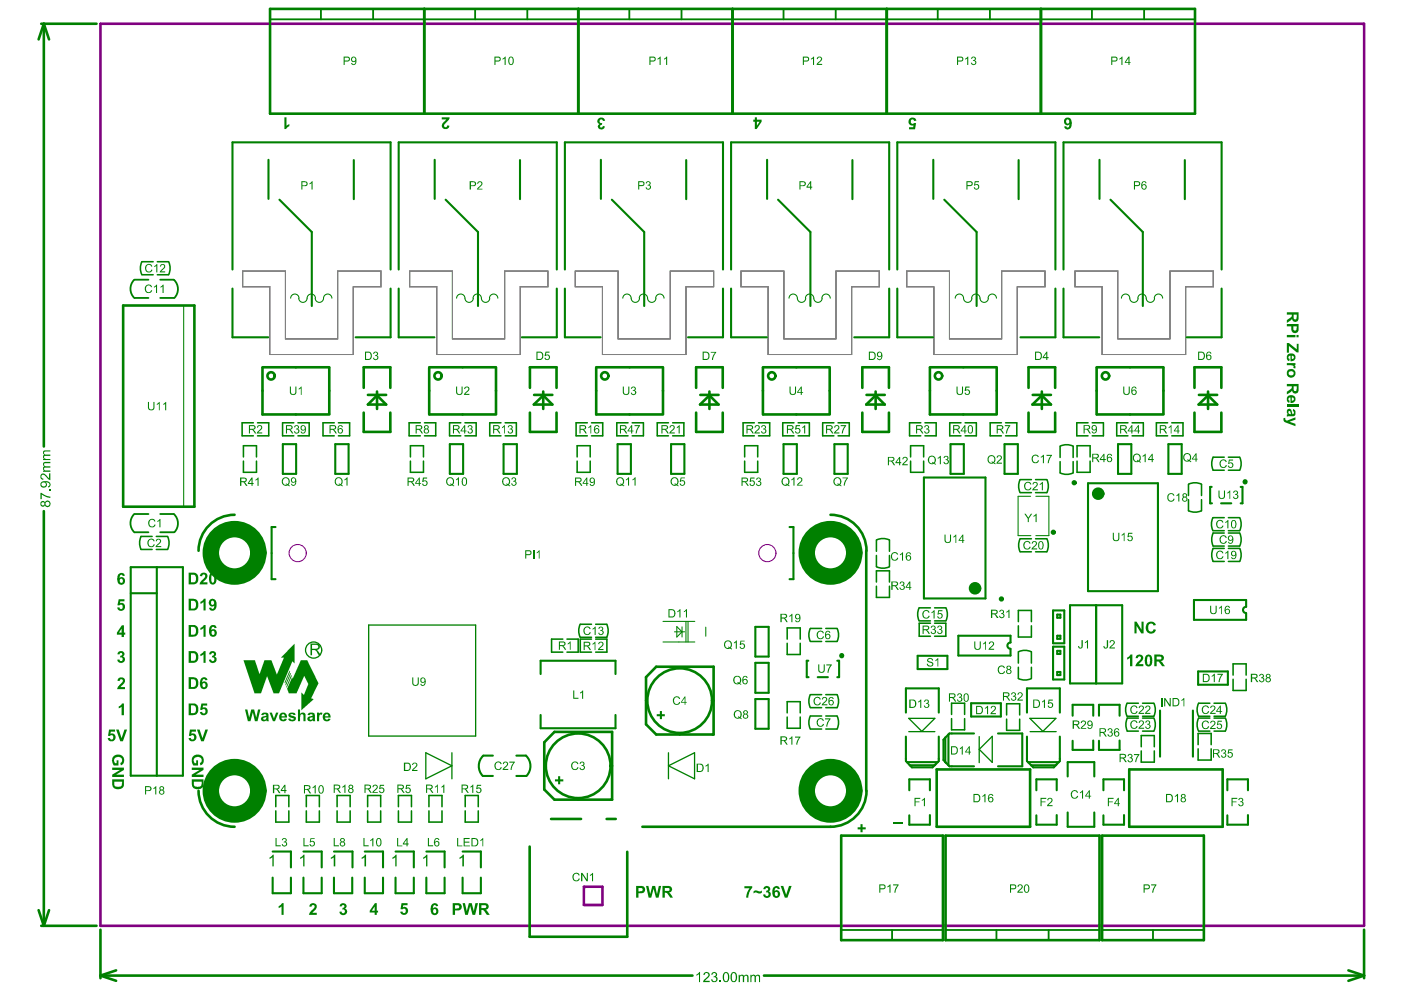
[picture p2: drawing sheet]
<svg xmlns="http://www.w3.org/2000/svg" width="297mm" height="210mm" viewBox="0 0 297 210" stroke-linecap="round" stroke-linejoin="round" font-family="sans-serif">
<path d="M51.3 57.4h9.1v14.3h11v-14.3h9.2v3.3h-5.9v14.3h-17.6v-14.3h-5.8zM86.7 57.4h9v14.3h11.1v-14.3h9.1v3.3h-5.8v14.3h-17.7v-14.3h-5.7zM121.7 57.4h9.1v14.3h11v-14.3h9.2v3.3h-5.9v14.3h-17.6v-14.3h-5.8zM156.8 57.4h9v14.3h11.1v-14.3h9.1v3.3h-5.8v14.3h-17.7v-14.3h-5.7zM191.8 57.4h9.1v14.3h11v-14.3h9.2v3.3h-5.9v14.3h-17.6v-14.3h-5.8zM227.4 57.4h9.1v14.3h11v-14.3h9.2v3.3h-5.9v14.3h-17.6v-14.3h-5.8z" fill="none" stroke="#808080" stroke-width=".21"/>
<path d="M21.3 5h267.3v190.9h-267.3zM123.5 187.6h4v3.9h-4z" fill="none" stroke="#800080" stroke-width=".55"/>
<g fill="none" stroke="#800080" stroke-width=".22">
<circle cx="63" cy="117" r="1.82"/>
<circle cx="162.3" cy="117" r="1.82"/>
</g>
<g fill="#008000">
<path d="M61.2 141.9l.2 .3-1.1 2.4-.1-.3z"/>
<path d="M61.5 142.9l.2 .1v.3l-1.1 2.2v-.2z"/>
<path d="M61.4 142.4l.1 .2-1.1 2.5v-.5z"/>
<path d="M63.6 139.8l1.4-.1 2.1 4.4a.62 .62 0 0 1 .1 .8l-1.3 2.7v.2l.5 .2-2.6 2.3v-3.8l.5 .5h.1l.8-2.2-.8-1.7-1.6 3.6h-1.7l-.1-.4a.85 .85 0 0 1-.1-1l.9-2 .2 .3z"/>
<path d="M51.5 139.7h2.4l1 2.9 1-2.9h1.5l1.2 3 1.5-3.4v-.1l-.6-.1 2.8-2.9v4.2l-.5-.5-2.8 6.8h-1.1l-1.4-3.6-1.2 3.6h-1.5z"/>
</g>
<path d="M51.3 57.4h9.1v14.3h11v-14.3h9.2v3.3h-5.9v14.3h-17.6v-14.3h-5.8zM86.7 57.4h9v14.3h11.1v-14.3h9.1v3.3h-5.8v14.3h-17.7v-14.3h-5.7zM121.7 57.4h9.1v14.3h11v-14.3h9.2v3.3h-5.9v14.3h-17.6v-14.3h-5.8zM156.8 57.4h9v14.3h11.1v-14.3h9.1v3.3h-5.8v14.3h-17.7v-14.3h-5.7zM191.8 57.4h9.1v14.3h11v-14.3h9.2v3.3h-5.9v14.3h-17.6v-14.3h-5.8zM227.4 57.4h9.1v14.3h11v-14.3h9.2v3.3h-5.9v14.3h-17.6v-14.3h-5.8z" fill="none" stroke="#808080" stroke-width=".21"/>
<g fill="none" stroke="#008000" stroke-width=".55">
<path d="M8.7 5h11.7M9.3 5l1.1 3.3M9.3 5v89.5M9.3 5l-1.1 3.3M57.1 1.9h65.2v22.2h-65.2zM89.8 1.9v22.2M122.4 1.9h32.5v22.2h-32.5zM155 1.9h32.6v22.2h-32.6zM187.6 1.9h32.6v22.2h-32.6zM220.3 1.9h32.5v22.2h-32.5zM26.1 64.6h15v42.6h-15zM55.5 77.8v9.9h14.2"/>
<path d="M55.5 77.7h14.2M69.7 77.8v9.8M90.8 77.8v9.9M90.8 77.7h14.1M104.9 77.8v9.8M126.1 77.8v9.9h14.2M126.1 77.7h14.2M140.3 77.8v9.8M161.4 77.8v9.9M161.4 77.7h14.1M175.5 77.8v9.8M196.7 77.8v9.9h14.2"/>
<path d="M196.7 77.7h14.2M210.9 77.8v9.8M232 77.8v9.9M232 77.7h14.1M246.1 77.8v9.8M77 82.1v-4.4h5.6v4.4M77 87.3v4.1h5.6v-4.1M77.8 83.6h3.9M79.7 83.6l2 2h-3.9l2.1-2M79.8 82.8v3.7M90.9 87.7h14M112.1 82.1v-4.4h5.6v4.4"/>
<path d="M112.1 87.3v4.1h5.6v-4.1M113 83.6h3.9M114.8 83.6l2.1 2h-4l2.1-2M114.9 82.8v3.7M147.3 82.1v-4.4h5.6v4.4M147.3 87.3v4.1h5.6v-4.1M148.2 83.6h3.8M150 83.6l2 2h-3.9l2.1-2M150.1 82.8v3.7M161.5 87.7h14M182.4 82.1v-4.4h5.7v4.4M182.4 87.3v4.1h5.7v-4.1"/>
<path d="M183.3 83.6h3.9M185.1 83.6l2.1 2h-3.9l2.1-2M185.3 82.8v3.7M217.6 82.1v-4.4h5.6v4.4M217.6 87.3v4.1h5.6v-4.1M218.5 83.6h3.9M220.3 83.6l2.1 2h-4l2.1-2M220.4 82.8v3.7M232.1 87.7h14M252.7 82.1v-4.4h5.7v4.4M252.7 87.3v4.1h5.7v-4.1M253.6 83.6h3.9"/>
<path d="M255.5 83.6l2 2h-3.9l2.1-2M255.6 82.8v3.7M9.3 108.2v87.7M183.3 116.5v50.8M117.3 154.9h12.2v14.3h-12.2l-2.2-2.1v-10zM138.8 141.1h12.2v14.3h-12.2l-2.1-2.1v-10zM112.1 179.1v19.1h20.6v-18M116.6 173.3h6.3M128.3 173.3h2M135.9 174.9h39.8M178 176.8h21.5v22.1h-21.5zM198.2 162.8h19.7v12.1h-19.7z"/>
<path d="M200 176.8h32.6v22.1h-32.6zM233.2 176.8h21.5v22.1h-21.5zM238.9 162.8h19.8v12.1h-19.8zM8.2 192.6l1.1 3.3M8.7 195.9h11.7M10.4 192.6l-1.1 3.3M21.3 196.7v10.3M288.6 196.7v10.3M21.3 206.4l3.3 1.1M21.3 206.4h125.2M24.6 205.3l-3.3 1.1M161.6 206.4h127"/>
<path d="M285.3 205.3l3.3 1.1M288.6 206.4l-3.3 1.1"/>
</g>
<g fill="none" stroke="#008000" stroke-width=".33">
<path d="M30 58.1h2.4M30 55.4h2.4M33.3 58.1h2.4M33.3 55.4h2.4M51.5 96.7v-2.4h2.8v2.4M51.5 97.6v2.3h2.8v-2.3M53.6 89.5h-2.4v2.7h2.4M54.5 89.5h2.4v2.7h-2.4M62.2 89.5h-2.4v2.7h2.4M63 89.5h2.4v2.7h-2.4M70.7 89.5h-2.4v2.7h2.4M71.6 89.5h2.4v2.7h-2.4"/>
<path d="M86.8 96.7v-2.4h2.8v2.4M86.8 97.6v2.3h2.8v-2.3M88.9 89.5h-2.3v2.7h2.3M89.8 89.5h2.4v2.7h-2.4M97.5 89.5h-2.4v2.7h2.4M98.4 89.5h2.3v2.7h-2.3M106 89.5h-2.4v2.7h2.4M106.9 89.5h2.3v2.7h-2.3M122.1 96.7v-2.4h2.8v2.4M122.1 97.6v2.3h2.8v-2.3M124.3 89.5h-2.4v2.7h2.4M125.1 89.5h2.4v2.7h-2.4"/>
<path d="M132.9 89.5h-2.4v2.7h2.4M133.8 89.5h2.3v2.7h-2.3M141.4 89.5h-2.3v2.7h2.3M142.3 89.5h2.4v2.7h-2.4M157.5 96.7v-2.4h2.8v2.4M157.5 97.6v2.3h2.8v-2.3M159.6 89.5h-2.4v2.7h2.4M160.5 89.5h2.3v2.7h-2.3M168 89.5h-2.4v2.7h2.4M168.9 89.5h2.3v2.7h-2.3M176.4 89.5h-2.4v2.7h2.4M177.3 89.5h2.4v2.7h-2.4"/>
<path d="M192.7 96.7v-2.4h2.7v2.4M192.7 97.6v2.3h2.7v-2.3M194.8 89.5h-2.4v2.7h2.4M195.7 89.5h2.4v2.7h-2.4M203.3 89.5h-2.4v2.7h2.4M204.2 89.5h2.4v2.7h-2.4M211.9 89.5h-2.4v2.7h2.4M212.7 89.5h2.4v2.7h-2.4M224.3 94.4v2.4M224.3 97.7v2.3M227 94.4v2.4M227 97.7v2.3"/>
<path d="M227.9 96.7v-2.4h2.7v2.4M227.9 97.6v2.3h2.7v-2.3M230.2 89.5h-2.4v2.7h2.4M231.1 89.5h2.3v2.7h-2.3M238.6 89.5h-2.3v2.7h2.3M239.5 89.5h2.4v2.7h-2.4M247 89.5h-2.3v2.7h2.3M247.9 89.5h2.4v2.7h-2.4M256.6 96.7h2.4M256.6 99.5h2.4M259.9 96.7h2.4M259.9 99.5h2.4"/>
<path d="M29.8 116.3h2.4M29.8 113.5h2.4M33.1 116.3h2.3M33.1 113.5h2.3M185.4 114.3v2.3M185.4 117.5v2.4M188.2 114.3v2.3M188.2 117.5v2.4M215.8 114h2.4M215.8 116.8h2.4M215.8 104.2h2.4M215.8 101.5h2.4"/>
<path d="M219.1 114h2.4M219.1 116.8h2.4M219.1 104.2h2.4M219.1 101.5h2.4M251.4 102.5v2.3M251.4 105.7v2.4M254.2 102.5v2.3M254.2 105.7v2.4M256.6 118.8h2.4M256.6 115.5h2.4M256.6 116h2.4M256.6 112.3h2.4"/>
<path d="M256.6 109.5h2.4M256.6 112.8h2.4M259.9 118.8h2.4M259.9 115.5h2.4M259.9 116h2.4M259.9 112.3h2.4M259.9 109.5h2.4M259.9 112.8h2.4M119.1 135.2h-2.4v2.8h2.4M120 135.2h2.3v2.8h-2.3M122.8 132.1h2.3M122.8 134.8h2.3"/>
<path d="M125.1 135.2h-2.3v2.8h2.3M126 135.2h2.4v2.8h-2.4M126 132.1h2.4M126 134.8h2.4M166.5 135.2v-2.3h2.8v2.3M166.5 136.1v2.4h2.8v-2.4M171.5 135.7h2.3M171.5 133h2.3M174.7 135.7h2.4M174.7 133h2.4M185.4 123.2v-2.4h2.8v2.4M185.4 124v2.4h2.8v-2.4"/>
<path d="M194.5 131.4h2.3M194.5 128.6h2.3M196.8 131.9h-2.3v2.7h2.3M197.7 131.9h2.4v2.7h-2.4M197.7 131.4h2.4M197.7 128.6h2.4M215.4 131.5v-2.3h2.8v2.3M215.4 132.4v2.4h2.8v-2.4M215.4 137.9v2.4M218.2 137.9v2.4M166.5 150.8v-2.3h2.8v2.3M166.5 151.7v2.4h2.8v-2.4"/>
<path d="M171.5 154.3h2.3M171.5 149.7h2.3M171.5 151.5h2.3M171.5 147h2.3M174.7 154.3h2.4M174.7 149.7h2.4M174.7 151.5h2.4M174.7 147h2.4M201.3 151.2v-2.4h2.8v2.4M201.3 152.1v2.3h2.8v-2.3M213 152.2v2.3h2.7v-2.3M213 151.3v-2.4h2.7v2.4"/>
<path d="M215.4 141.2v2.4M218.2 141.2v2.4M238.5 154.7h2.3M238.5 151.6h2.3M238.5 148.8h2.3M238.5 151.9h2.3M241.4 158v-2.4h2.8v2.4M241.4 158.9v2.4h2.8v-2.4M241.7 154.7h2.4M241.7 151.6h2.4M241.7 148.8h2.4M241.7 151.9h2.4"/>
<path d="M253.5 157.6v-2.4h2.7v2.4M253.5 158.5v2.3h2.7v-2.3M253.6 154.7h2.4M253.6 151.6h2.4M253.6 148.8h2.4M253.6 151.9h2.4M256.9 154.7h2.3M256.9 151.6h2.3M256.9 148.8h2.3M256.9 151.9h2.3M260.9 143.7v2.4h2.7v-2.4M260.9 142.8v-2.3h2.7v2.3"/>
<path d="M58.3 171.6v2.3h2.8v-2.3M58.3 170.7v-2.4h2.8v2.4M64.8 171.6v2.3h2.8v-2.3M64.8 170.7v-2.4h2.8v2.4M71.3 171.6v2.3h2.8v-2.3M71.3 170.7v-2.4h2.8v2.4M77.8 171.6v2.3h2.7v-2.3M77.8 170.7v-2.4h2.7v2.4M84.3 171.6v2.3h2.8v-2.3M84.3 170.7v-2.4h2.8v2.4M90.8 171.6v2.3h2.7v-2.3M90.8 170.7v-2.4h2.7v2.4"/>
<path d="M98.4 171.6v2.3h2.8v-2.3M98.4 170.7v-2.4h2.8v2.4"/>
</g>
<g fill="none" stroke="#008000" stroke-width=".44">
<path d="M56.8 33.8v8.3M74.9 33.9v8.2M92 33.8v8.3M110 33.9v8.2M127.1 33.8v8.3M145.2 33.9v8.2M162.3 33.8v8.3M180.3 33.9v8.2M197.5 33.8v8.3M215.5 33.9v8.2M232.6 33.8v8.3M250.7 33.9v8.2"/>
<path d="M49.2 57v-26.9h33.4v26.9M59.1 42.3l6.9 6.8v15.7M84.3 57v-26.9h33.5v26.9M94.3 42.3l6.8 6.8v15.7M119.5 57v-26.9h33.5v26.9M129.4 42.3l6.9 6.8v15.7M154.7 57v-26.9h33.4v26.9M164.6 42.3l6.9 6.8v15.7M189.8 57v-26.9h33.5v26.9M199.8 42.3l6.8 6.8v15.7M225 57v-26.9h33.5v26.9M234.9 42.3l6.9 6.8v15.7"/>
<path d="M49.2 61.1v10.3h7.5M82.6 61.1v10.3h-7.4M84.3 61.1v10.3h7.6M117.8 61.1v10.3h-7.4M119.5 61.1v10.3h7.6M153 61.1v10.3h-7.4M154.7 61.1v10.3h7.5M188.1 61.1v10.3h-7.4M189.8 61.1v10.3h7.6M223.3 61.1v10.3h-7.4M225 61.1v10.3h7.6M258.5 61.1v10.3h-7.4"/>
<path d="M59.8 94h2.9v6.3h-2.9zM70.9 94h2.8v6.3h-2.8zM95.2 94h2.8v6.3h-2.8zM106.5 94h2.9v6.3h-2.9zM130.7 94h2.8v6.3h-2.8zM142 94h2.8v6.3h-2.8zM165.8 94h2.8v6.3h-2.8zM176.5 94h2.8v6.3h-2.8zM201.1 94h2.8v6.3h-2.8zM212.5 94h2.8v6.3h-2.8zM236.5 94h2.9v6.3h-2.9zM247.2 94h2.8v6.3h-2.8z"/>
<path d="M58.3 111.5h-.8v11.1h.8M167 111.5h.9v11.1h-.9M195.5 101h13v25.6h-13zM230.2 102.3h14.8v22.8h-14.8zM256.4 103h-.4v3.5h.4M258.3 106.5h2.2M262.5 103h.4v3.5h-.4M27.7 120h11v44.1h-11zM27.7 125.5h5.5M33.2 120v44.1M159.8 132.6h2.8v6.3h-2.8zM171 139.8h-.3v3.5h.4"/>
<path d="M177.1 139.8h.4v3.5h-.4M194.1 138.8h6.3v2.8h-6.3zM213.8 136v-1.5h-11v4.2h11v-1.4M222.8 129.2h2.4v6.9h-2.4zM222.8 136.8h2.4v7h-2.4zM223.7 130.1h.6v.6h-.6zM223.7 134.5h.6v.7h-.6zM223.7 137.7h.6v.7h-.6zM226.4 128.1h11v16.5h-11zM231.9 128.1v16.5M263.6 128.4v-1.4h-11v4.2h11v-1.4M102.3 159.9h2"/>
<path d="M109.2 159.9h2.1M114.4 142.6v-2.8h15.8v2.8M114.4 151.3v2.8h15.8v-2.8M159.8 147.9h2.8v6.3h-2.8zM159.8 140.3h2.8v6.3h-2.8zM173 143.3h2.2M191.7 150.8v-5.1h6.9v5.1M191.7 155.9v5.1l.2 .3M198.6 155.9v5.1l-1.3 1.4h-4.4l-.4-.5M200 156.1v5.2l.9 .8h5.2M200 156.1l-.4 .4v4.3l.6 .7M200.7 155.4v6.5"/>
<path d="M205.5 148.8h6.3v2.8h-6.3zM206.1 155.2h-5.2l-.9 .9M211.1 155.2h5.2v6.9h-5.2M217.3 155.9v5.1l1.3 1.4h4.4l.6-.7M217.3 150.8v-5.1h6.9v5.1M223.7 142.2h.6v.6h-.6zM224.2 155.9v5.1l-.9 .9h-5.1M226.9 151.4v-2.3h4.4v2.3M231.3 156.7v2h-4.4v-2M232.5 151.4v-2.3h4.4v2.3M236.9 156.7v2h-4.4v-2M245.4 150.3v9.8"/>
<path d="M252.4 150.3v9.8M253.5 142.1h6.3v2.8h-6.3zM102.2 164.2h2.1M109.2 164.2h2.1M191.9 161.3l.6 .6M191.9 161.3h6.5M192.4 167.2v-2.3h4.3v2.3M192.5 161.9h5.2M196.7 172.5v2h-4.3v-2M217.5 161.3h6.5M219.3 167.2v-2.3h4.3v2.3M223.6 172.5v2h-4.3v-2"/>
<path d="M225.9 164.3v-3h5.6v3M225.9 171.9v3h5.6v-3M233.4 167.2v-2.3h4.4v2.3M237.8 172.5v2h-4.4v-2M259.7 167.2v-2.3h4.3v2.3M264 172.5v2h-4.3v-2M57.7 180.2h3.8v3.3M57.7 185.7v3.3h3.8v-3.3M64.2 185.7v3.3h3.9v-3.3M64.2 180.2h3.9v3.3M70.7 185.7v3.3h3.8v-3.3M70.7 180.2h3.9v3.3"/>
<path d="M77.2 185.7v3.3h3.8v-3.3M77.2 180.2h3.8v3.3M83.7 185.7v3.3h3.8v-3.3M83.7 180.2h3.8v3.3M90.2 185.7v3.3h3.9v-3.3M90.2 180.2h3.9v3.3M97.9 185.7v3.3h3.8v-3.3M97.9 180.2h3.8v3.3"/>
</g>
<path d="M38.9 64.6v42.6M218 105h-2.6v8.3h2.7M219.1 105h2.8v8.3h-2.8M140.3 135.8h6.7M140.3 131.5h6.7M142.7 133.7h2.1M143.2 132.6l1.1 1.1-1.1 1.1zM144.3 132.6v2.2M145.1 131.5v4.3M145.6 131.5v4.3M149.3 132.7v1.9" fill="none" stroke="#008000" stroke-width=".22"/>
<g fill="none" stroke="#008000" stroke-width=".39">
<path d="M57.1 4.1h65.2M67.9 1.9v2.2M78.9 1.9v2.2M100.5 1.9v2.2M111.6 1.9v2.2M122.4 4.1h32.5M133.1 1.9v2.2M144.2 1.9v2.2M155 4.1h32.6M165.8 1.9v2.2M176.8 1.9v2.2M187.6 4.1h32.6"/>
<path d="M198.4 1.9v2.2M209.4 1.9v2.2M220.3 4.1h32.5M231 1.9v2.2M242.1 1.9v2.2M28.4 59.2h3M33.9 59.2h2.9M28.5 63h2.9M33.9 63h2.9M28.4 108.8h3M28.5 112.6h2.9M33.9 108.8h2.9"/>
<path d="M33.9 112.6h2.9M178 196.8h21.5M188.7 196.8v2.1M200 196.8h32.6M210.8 196.8v2.1M221.9 196.8v2.1M233.2 196.8h21.5M243.9 196.8v2.1"/>
</g>
<path d="M263.4 101.9v.1M178.1 138.7v.1" fill="none" stroke="#008000" stroke-width="1.1"/>
<path d="M78 132.3h22.6v23.5h-22.6zM90.1 159.3l5.5 2.7-5.5 2.8zM95.6 159.3v5.5M141.4 159.3v5.5M192.3 152h5.5l-2.8 2.8zM192.3 154.8h5.5M207.2 155.9v5.5M207.2 158.6l2.7-2.8v5.5zM217.9 152h5.5l-2.8 2.8zM217.9 154.8h5.6M141.4 162l5.5-2.7v5.5z" fill="none" stroke="#008000" stroke-width=".28"/>
<g fill="#008000">
<path d="M25.1 149.5l.5-.3 .2-.3h.4v2.4h-.5v-1.8l-.6 .4z"/>
<path d="M31.5 110.1l.2-.2 .5-.1 .5 .2 .2 .3-.2 .1a.6 .6 0 0 0-.9-.3 .6 .6 0 0 0-.2 .8 .53 .53 0 0 0 .5 .5 .53 .53 0 0 0 .6-.4h.2a.82 .82 0 0 1-1.1 .5 .82 .82 0 0 1-.4-1.1z"/>
<path d="M33.3 110.3l.6-.5v1.8h-.2v-1.4l-.4 .3z"/>
<path d="M60.2 24.8h.4v1.8l.6-.3v.4l-.4 .2-.2 .4h-.4z"/>
<path d="M93.5 24.8h1.6l-.1 .5-.6 .6a.59 .59 0 0 0-.2 1l.4-.1v-.3l.5 .1-.2 .4-.2 .3h-.7l-.4-.2-.1-.3v-.5l.9-1h-.9z"/>
<path d="M139.1 12.4l.7-.4v1.7h-.3v-1.3l-.4 .2z"/>
<path d="M140.5 12.4l.6-.4v1.7h-.2v-1.3l-.4 .2z"/>
<path d="M144 101h.9v.2h-.7l-.1 .5 .2-.1 .5 .1 .2 .3-.1 .4a.57 .57 0 0 1-.6 .4 .57 .57 0 0 1-.5-.5h.2a.38 .38 0 0 0 .5 .2 .38 .38 0 0 0 .2-.5 .38 .38 0 0 0-.5-.2l-.2 .2-.2-.1z"/>
<path d="M149.3 162l.6-.4v1.8h-.2v-1.4l-.3 .2z"/>
<path d="M173.1 140.6h.2v1a.48 .48 0 0 0 .5 .6 .48 .48 0 0 0 .5-.6v-1h.2v1a.7 .7 0 0 1-.7 .8 .7 .7 0 0 1-.7-.8z"/>
<path d="M174.8 140.6h1.2v.2l-.5 .7-.2 .8h-.3l.2-.6 .5-.9h-.9z"/>
<path d="M192.4 25.2l.4-.3 .8 .1 .3 .5-.5 .1a.38 .38 0 0 0-.6-.3 .38 .38 0 0 0-.1 .6l.3 .3 .8-.2-.2 1.4h-1.3v-.5h.9l.1-.4h-.6l-.4-.4-.1-.6z"/>
<path d="M206.2 38.3h.9v.3h-.7l-.1 .5 .2-.2a.59 .59 0 0 1 .7 .5 .59 .59 0 0 1-.5 .7 .59 .59 0 0 1-.7-.4l.2-.1a.4 .4 0 0 0 .6 .2 .4 .4 0 0 0 .1-.6 .4 .4 0 0 0-.6 .1h-.2z"/>
<path d="M24.1 159.9l.6-.2h.6l.8 .4 .2 .6-.1 .8-.6 .4-.2-.5a.72 .72 0 0 0 .3-1 .72 .72 0 0 0-1-.2h-.1a.76 .76 0 0 0-.3 1.3h.4v-.6h.4v1.1h-1l-.3-.5-.1-1z"/>
<path d="M23.7 162.4h2.5v.5l-1.6 1h1.6v.5h-2.5v-.5l1.7-1h-1.7z"/>
<path d="M40.7 160.2l.8-.5h.6l.6 .2 .3 .4 .1 .9-.2 .5-.4 .2-.2-.5a.74 .74 0 0 0 .2-1 .74 .74 0 0 0-1-.2l-.2 .1a.74 .74 0 0 0-.1 1.2h.3v-.6h.4v1.1h-1l-.3-.7v-.8z"/>
<path d="M40.6 162.4h2.5v.5l-1.7 1h1.7v.5h-2.5v-.5l1.6-1h-1.6z"/>
<path d="M59 191.7l.4-.2 .2-.4h.4v2.5h-.4v-1.8l-.6 .3z"/>
<path d="M58.3 177.3h.2v1.6h.9v.2h-1.1z"/>
<path d="M59.8 177.4a.47 .47 0 0 1 .7 .1 .47 .47 0 0 1-.1 .6 .54 .54 0 0 1 0 1 .54 .54 0 0 1-.8-.5h.2a.36 .36 0 0 0 .5 .3 .36 .36 0 0 0 .2-.5 .36 .36 0 0 0-.5-.1l.1-.2a.31 .31 0 0 0 .4-.3 .31 .31 0 0 0-.3-.3 .31 .31 0 0 0-.4 .3h-.2z"/>
<path d="M63.5 181.4l.5-.2 .2-.4h.2v2.5h-.3v-1.9l-.5 .3z"/>
<path d="M71.9 191.4l.4-.2a.64 .64 0 0 1 .9 .1 .64 .64 0 0 1-.2 1 .64 .64 0 0 1 .5 .6 .64 .64 0 0 1-.5 .6l-.2 .1a.78 .78 0 0 1-1-.7h.5a.38 .38 0 0 0 .4 .3 .38 .38 0 0 0 .3-.6 .38 .38 0 0 0-.6-.1l.1-.4a.32 .32 0 0 0 .4-.3 .32 .32 0 0 0-.3-.3 .32 .32 0 0 0-.3 .3h-.5z"/>
<path d="M76.5 181.4l.7-.6h.2v2.5h-.3v-1.9l-.5 .3z"/>
<path d="M85 191.1h1.2v.4h-.9v.5a.84 .84 0 0 1 1 .5 .84 .84 0 0 1-.5 1.1 .84 .84 0 0 1-1.1-.5v-.2h.4a.4 .4 0 0 0 .6 .2 .4 .4 0 0 0 .1-.6l-.2-.2-.9 .1z"/>
<path d="M89.5 181.4l.9-.6v2.5h-.3v-1.9l-.5 .3z"/>
<path d="M112.8 116.4h.3v1.8h-.3z"/>
<path d="M113.5 116.9l.7-.5v1.8h-.2v-1.4l-.5 .3z"/>
<path d="M121.3 146.1h.2v1.5h.9v.3h-1.1z"/>
<path d="M122.7 146.5l.7-.4v1.8h-.2v-1.4l-.5 .3z"/>
<path d="M138.9 151.1h.7v-.6h.4v.6h.7v.5h-.7v.6h-.4v-.6h-.7z"/>
<path d="M142.5 147.7l.3-.3 .4-.1 .5 .2 .2 .4h-.2a.6 .6 0 0 0-.8-.3 .6 .6 0 0 0-.3 .9 .53 .53 0 0 0 .5 .5 .53 .53 0 0 0 .6-.5l.2 .1a.82 .82 0 0 1-1.1 .5 .82 .82 0 0 1-.4-1.2z"/>
<path d="M172.9 152.3l.3-.2 .5-.2 .5 .3 .1 .3-.2 .1a.6 .6 0 0 0-.8-.4 .6 .6 0 0 0-.2 .9 .53 .53 0 0 0 .5 .5 .53 .53 0 0 0 .5-.4h.2a.82 .82 0 0 1-1.1 .5 .82 .82 0 0 1-.4-1.1z"/>
<path d="M174.5 152h1.2l-.5 .9-.2 .9h-.2l.1-.6 .5-1h-.9z"/>
<path d="M172.9 133.8l.3-.3 .5-.1 .5 .2 .1 .4h-.2a.6 .6 0 0 0-.8-.3 .6 .6 0 0 0-.2 .9 .53 .53 0 0 0 .5 .5 .53 .53 0 0 0 .5-.5l.2 .1a.82 .82 0 0 1-1.1 .5 .82 .82 0 0 1-.4-1.2z"/>
<path d="M196.2 139.4l.6-.2a.56 .56 0 0 1 .6 .6h-.2a.42 .42 0 0 0-.4-.4 .42 .42 0 0 0-.4 .4l.6 .2a.54 .54 0 0 1 .4 .7 .54 .54 0 0 1-.8 .3l-.5-.3v-.2h.2a.45 .45 0 0 0 .5 .4 .45 .45 0 0 0 .4-.5l-.4-.2a.51 .51 0 0 1-.5-.2 .51 .51 0 0 1-.1-.6z"/>
<path d="M197.9 139.7l.6-.4v1.7h-.2v-1.4l-.4 .3z"/>
<path d="M32.5 166.8l.6-.5v1.8h-.3v-1.4l-.3 .3z"/>
<path d="M25.1 126.8h1.2v.4h-.9v.4h.2a.85 .85 0 0 1 .9 .8 .85 .85 0 0 1-.8 .9 .85 .85 0 0 1-.9-.7l.5-.1a.39 .39 0 0 0 .6 .3 .39 .39 0 0 0 0-.7l-.1-.1-1 .1z"/>
<path d="M31.3 114.3l.3-.2 .5-.2 .5 .3 .1 .3-.2 .1a.6 .6 0 0 0-.8-.4 .6 .6 0 0 0-.2 .9 .53 .53 0 0 0 .5 .5 .53 .53 0 0 0 .5-.4h.2a.82 .82 0 0 1-1.1 .5 .82 .82 0 0 1-.4-1.1z"/>
<path d="M33.1 114.2l.2-.1a.56 .56 0 0 1 .8 .3 .56 .56 0 0 1-.4 .7l-.5 .4h.9v.3h-1.2l.6-.8a.45 .45 0 0 0 .3-.4 .45 .45 0 0 0-.3-.4l-.3 .1v.3l-.2-.1z"/>
<path d="M30.7 60.6l.3-.3 .5-.1 .5 .2 .2 .3-.2 .1a.6 .6 0 0 0-.9-.3 .6 .6 0 0 0-.2 .8 .53 .53 0 0 0 .5 .5 .53 .53 0 0 0 .6-.4h.2a.82 .82 0 0 1-1.1 .5 .82 .82 0 0 1-.4-1.1z"/>
<path d="M32.6 60.7l.6-.5v1.8h-.2v-1.4l-.4 .3z"/>
<path d="M33.9 60.7l.7-.5v1.8h-.2v-1.4l-.5 .3z"/>
<path d="M30.9 56.2l.3-.3h.7l.3 .5h-.2a.6 .6 0 0 0-.8-.3 .6 .6 0 0 0-.2 .9 .53 .53 0 0 0 .5 .5 .53 .53 0 0 0 .5-.5l.2 .1a.82 .82 0 0 1-1.1 .5 .82 .82 0 0 1-.4-1.2z"/>
<path d="M32.6 56.3l.7-.4v1.7h-.2v-1.3l-.5 .2z"/>
<path d="M33.9 56l.3-.1a.58 .58 0 0 1 .8 .4 .58 .58 0 0 1-.5 .7l-.4 .4h.8v.2h-1.1l.5-.6a.5 .5 0 0 0 .4-.4 .5 .5 0 0 0-.3-.6l-.3 .2v.2h-.3z"/>
<path d="M42.6 148.9h1.2v.4h-.9v.4h.6l.4 .5-.1 .8-.4 .3a.78 .78 0 0 1-1.1-.6l.5-.1a.37 .37 0 0 0 .5 .3 .37 .37 0 0 0 .1-.6 .37 .37 0 0 0-.3-.3 .37 .37 0 0 0-.4 .2h-.4z"/>
<path d="M42.4 127.3l.5-.2 .2-.4h.4v2.5h-.4v-1.8l-.7 .3z"/>
<path d="M54 101.5l.7-.5v1.8h-.2v-1.4l-.4 .3z"/>
<path d="M66.1 166.6l.7-.5v1.8h-.2v-1.4l-.4 .3z"/>
<path d="M65.5 38.8l.6-.5v1.8h-.2v-1.4l-.4 .3z"/>
<path d="M85.9 166.1h.9v.2h-.7v.4a.6 .6 0 0 1 .8 .4 .6 .6 0 0 1-.4 .7 .6 .6 0 0 1-.8-.5h.3a.37 .37 0 0 0 .6 .2 .37 .37 0 0 0-.1-.6h-.7z"/>
<path d="M78.9 166.2l.5-.2a.61 .61 0 0 1 .5 .6 .61 .61 0 0 1-.5 .6l-.4 .4h.9v.2h-1.1l.1-.4 .4-.3a.52 .52 0 0 0 .2-.9l-.4 .1-.1 .3h-.2z"/>
<path d="M80.4 166.1h.9v.2h-.8v.4a.6 .6 0 0 1 .8 .4 .6 .6 0 0 1-.4 .7 .6 .6 0 0 1-.7-.5h.2a.38 .38 0 0 0 .5 .2 .38 .38 0 0 0 .1-.5 .38 .38 0 0 0-.6 0l-.2-.1z"/>
<path d="M79 74.6l.2-.1a.46 .46 0 0 1 .7 .1 .46 .46 0 0 1-.2 .6 .54 .54 0 0 1 .1 .9 .54 .54 0 0 1-.9-.3l.2-.1a.36 .36 0 0 0 .4 .3 .36 .36 0 0 0 .3-.4 .36 .36 0 0 0-.4-.3h-.1l.1-.2a.28 .28 0 0 0 .3-.3 .28 .28 0 0 0-.3-.2 .28 .28 0 0 0-.2 .3l-.3-.1z"/>
<path d="M99.5 166.4l.6-.4v1.8h-.2v-1.4l-.3 .3z"/>
<path d="M100.9 166.1h.9v.2h-.7v.4a.57 .57 0 0 1 .7 .4 .57 .57 0 0 1-.3 .7 .57 .57 0 0 1-.8-.4l.3-.1a.4 .4 0 0 0 .5 .2 .4 .4 0 0 0 .2-.5 .4 .4 0 0 0-.6-.2l-.1 .2-.3-.1z"/>
<path d="M96.5 101.4l.6-.4v1.8h-.2v-1.4l-.4 .2z"/>
<path d="M101.1 38.5l.1-.1a.55 .55 0 0 1 .8 .3 .55 .55 0 0 1-.3 .7l-.5 .5h.9v.2h-1.2l.1-.3 .6-.5a.36 .36 0 0 0 .2-.6 .36 .36 0 0 0-.6 .1l-.2 .1z"/>
<path d="M121.2 185l.3-.2 .5-.2 .5 .3 .2 .3-.3 .1a.6 .6 0 0 0-.8-.3 .6 .6 0 0 0-.2 .8 .53 .53 0 0 0 .5 .5 .53 .53 0 0 0 .5-.4h.3a.82 .82 0 0 1-1.2 .5 .82 .82 0 0 1-.3-1.1z"/>
<path d="M122.9 184.7h.3l.9 1.4v-1.4h.3v1.8h-.3l-.9-1.4v1.4h-.3z"/>
<path d="M124.8 185.1l.7-.4v1.8h-.2v-1.4l-.5 .3z"/>
<path d="M120.1 136.2l.6-.5v1.8h-.1v-1.4l-.5 .3z"/>
<path d="M115.4 74.4h.9v.2h-.7l-.1 .5a.58 .58 0 0 1 .8 .3 .58 .58 0 0 1-.4 .8 .58 .58 0 0 1-.7-.5h.2a.37 .37 0 0 0 .5 .2 .37 .37 0 0 0 .2-.4 .37 .37 0 0 0-.5-.3l-.4 .1z"/>
<path d="M132.4 101.4l.7-.4v1.8h-.2v-1.4l-.4 .2z"/>
<path d="M133.8 101.4l.7-.4v1.8h-.3v-1.4l-.3 .2z"/>
<path d="M136.7 38.6a.47 .47 0 0 1 .8-.2 .47 .47 0 0 1-.1 .8 .53 .53 0 0 1 .1 .8 .53 .53 0 0 1-.8-.1l-.1-.2 .2-.1a.37 .37 0 0 0 .4 .4 .37 .37 0 0 0 .3-.5 .37 .37 0 0 0-.5-.2v-.2a.3 .3 0 0 0 .4-.2 .3 .3 0 0 0-.2-.4 .3 .3 0 0 0-.4 .3h-.2z"/>
<path d="M126.6 25l.6-.1a.75 .75 0 0 1 .8 .6l-.4 .1a.38 .38 0 0 0-.5-.2 .38 .38 0 0 0-.2 .5 .38 .38 0 0 0 .5 .1l-.1 .4a.32 .32 0 0 0-.4 .3 .32 .32 0 0 0 .4 .4 .32 .32 0 0 0 .3-.5l.4 .2-.2 .3a.69 .69 0 0 1-.9 .3 .69 .69 0 0 1-.3-1l.3-.1a.71 .71 0 0 1-.3-1.3z"/>
<path d="M147.3 206.2l.8-.5v2.1h-.2v-1.6l-.5 .2z"/>
<path d="M148.9 205.9l.5-.2h.3a.7 .7 0 0 1 .4 .7 .7 .7 0 0 1-.4 .6l-.6 .5h1v.3h-1.3l.1-.5 .5-.4a.52 .52 0 0 0 .5-.4 .52 .52 0 0 0-.2-.6 .43 .43 0 0 0-.7 .4h-.2z"/>
<path d="M150.6 205.8h.1a.56 .56 0 0 1 .9 0 .56 .56 0 0 1-.2 .9 .65 .65 0 0 1 .1 1.1 .65 .65 0 0 1-1-.5l.2-.1a.42 .42 0 0 0 .5 .4 .42 .42 0 0 0 .3-.5 .42 .42 0 0 0-.5-.3v-.2a.38 .38 0 0 0 .5-.3 .38 .38 0 0 0-.4-.5 .38 .38 0 0 0-.4 .5l-.2-.1z"/>
<path d="M152.2 207.5h.3v.3h-.3z"/>
<path d="M156.3 206.3h.2l.1 .1a.52 .52 0 0 1 .8 .1l.1-.1a.49 .49 0 0 1 .6-.1 .49 .49 0 0 1 .3 .5v1h-.3v-1a.33 .33 0 0 0-.3-.4 .33 .33 0 0 0-.4 .4v1h-.2v-1a.33 .33 0 0 0-.5-.3 .33 .33 0 0 0-.1 .5v.8h-.3z"/>
<path d="M158.8 206.3h.2v.1a.47 .47 0 0 1 .9 .1 .5 .5 0 0 1 .5-.3 .5 .5 0 0 1 .4 .6v1h-.2v-1a.31 .31 0 0 0-.3-.4 .31 .31 0 0 0-.3 .3l-.1 1.1h-.3v-1a.31 .31 0 0 0-.3-.3 .31 .31 0 0 0-.3 .3v1h-.2z"/>
<path d="M155.3 136l.6-.5v1.8h-.2v-1.4l-.4 .3z"/>
<path d="M156.7 135.6h.8v.1h-.7v.5a.59 .59 0 0 1 .8 .4 .59 .59 0 0 1-.4 .7 .59 .59 0 0 1-.8-.5h.3a.38 .38 0 0 0 .6 .2 .38 .38 0 0 0 0-.6l-.3-.1-.3 .2-.2-.1z"/>
<path d="M150.4 74.5h1.1l-.5 1-.2 .7h-.2v-.4l.7-1.2h-.9z"/>
<path d="M167.4 101.4l.7-.4v1.8h-.2v-1.4l-.4 .2z"/>
<path d="M168.8 101.1h.1a.57 .57 0 0 1 .8 .2 .57 .57 0 0 1-.3 .8l-.5 .5h.9v.2h-1.2l.5-.8a.59 .59 0 0 0 .4-.7 .39 .39 0 0 0-.6 .2h-.3z"/>
<path d="M171.6 12.4l.6-.4v1.7h-.2v-1.3l-.4 .2z"/>
<path d="M172.9 12.1l.3-.1a.58 .58 0 0 1 .7 .4 .58 .58 0 0 1-.4 .7l-.4 .4h.8v.2h-1.1l.1-.4 .6-.4a.37 .37 0 0 0 .1-.6 .37 .37 0 0 0-.5 0l-.1 .2h-.2z"/>
<path d="M190.4 123.2l.3-.2a.46 .46 0 0 1 .6 .3 .46 .46 0 0 1-.2 .6 .53 .53 0 0 1 .1 .8 .53 .53 0 0 1-.8-.1l-.1-.3h.2a.35 .35 0 0 0 .4 .4 .35 .35 0 0 0 .3-.5 .35 .35 0 0 0-.5-.2v-.2a.3 .3 0 0 0 .4-.2 .3 .3 0 0 0-.2-.4 .3 .3 0 0 0-.3 .3h-.3z"/>
<path d="M191 96.9l.3-.2a.57 .57 0 0 1 .7 .4 .57 .57 0 0 1-.4 .7l-.4 .4h.8v.2h-1.1l.1-.3 .4-.4a.42 .42 0 0 0 .4-.4 .42 .42 0 0 0-.3-.4l-.6 .3z"/>
<path d="M203.1 158.3l.6-.4v1.8h-.2v-1.4l-.4 .3z"/>
<path d="M208.4 149.8l.6-.4v1.7h-.2v-1.4l-.4 .3z"/>
<path d="M209.7 149.6l.2-.2a.6 .6 0 0 1 .8 .4 .6 .6 0 0 1-.5 .7l-.4 .4h.9v.2h-1.2l.1-.3 .4-.4a.44 .44 0 0 0 .5-.4 .44 .44 0 0 0-.5-.5l-.2 .4-.2-.1z"/>
<path d="M211.3 141l.8-.2 .4 .3 .1 .3h-.2a.62 .62 0 0 0-.9-.3 .62 .62 0 0 0-.1 .9 .53 .53 0 0 0 .5 .5 .53 .53 0 0 0 .5-.5l.2 .1a.82 .82 0 0 1-1.1 .5 .82 .82 0 0 1-.4-1.2z"/>
<path d="M206.1 135.7h.2v1a.48 .48 0 0 0 .5 .6 .48 .48 0 0 0 .5-.6v-1h.2v1a.7 .7 0 0 1-.7 .9 .7 .7 0 0 1-.7-.9z"/>
<path d="M208 136.2l.6-.5v1.8h-.2v-1.4l-.4 .3z"/>
<path d="M209.3 136l.2-.2a.58 .58 0 0 1 .8 .4 .58 .58 0 0 1-.5 .7l-.4 .4h.9v.2h-1.1v-.3l.5-.5a.41 .41 0 0 0 .4-.4 .41 .41 0 0 0-.4-.4l-.3 .2v.2l-.2-.1z"/>
<path d="M199.8 113.1h.2v1a.48 .48 0 0 0 .5 .6 .48 .48 0 0 0 .5-.6v-1h.2v1a.7 .7 0 0 1-.7 .8 .7 .7 0 0 1-.7-.8z"/>
<path d="M201.7 113.6l.6-.5v1.8h-.2v-1.4l-.4 .3z"/>
<path d="M210.9 96.5l.2-.1a.55 .55 0 0 1 .9 .2 .55 .55 0 0 1-.4 .8l-.5 .5h.9v.2h-1.2l.1-.4 .4-.3a.48 .48 0 0 0 .4-.4 .48 .48 0 0 0-.2-.5l-.6 .4z"/>
<path d="M204.2 12.4l.7-.4v1.7h-.3v-1.3l-.4 .2z"/>
<path d="M205.6 12.1l.2-.1a.46 .46 0 0 1 .7 .2 .46 .46 0 0 1-.3 .6 .55 .55 0 0 1 .1 .9 .55 .55 0 0 1-.8-.2l-.1-.2 .2-.1a.35 .35 0 0 0 .4 .4 .35 .35 0 0 0 .3-.4 .35 .35 0 0 0-.5-.3v-.2a.3 .3 0 0 0 .5-.2 .3 .3 0 0 0-.3-.4 .3 .3 0 0 0-.3 .3h-.2z"/>
<path d="M226.7 167.6l.2-.3 .5-.1 .5 .2 .2 .3-.2 .1a.6 .6 0 0 0-.9-.3 .6 .6 0 0 0-.2 .8 .53 .53 0 0 0 .5 .5 .53 .53 0 0 0 .6-.4h.2a.82 .82 0 0 1-1.1 .5 .82 .82 0 0 1-.4-1.1z"/>
<path d="M228.5 167.7l.6-.5v1.8h-.2v-1.4l-.4 .3z"/>
<path d="M228.8 135.5h.3v1.2a.5 .5 0 0 1-.5 .6 .5 .5 0 0 1-.5-.6h.2a.27 .27 0 0 0 .3 .4 .27 .27 0 0 0 .2-.4z"/>
<path d="M229.5 135.9l.7-.4v1.7h-.2v-1.4l-.5 .3z"/>
<path d="M216.6 114.8l.3-.2 .5-.2 .5 .3 .1 .3h-.2a.6 .6 0 0 0-.8-.3 .6 .6 0 0 0-.2 .9 .53 .53 0 0 0 .5 .5 .53 .53 0 0 0 .5-.4h.2a.82 .82 0 0 1-1.1 .5 .82 .82 0 0 1-.3-1.2z"/>
<path d="M218.4 114.7l.2-.1a.56 .56 0 0 1 .8 .3 .56 .56 0 0 1-.4 .7l-.5 .4h.9v.3h-1.2l.6-.8a.45 .45 0 0 0 .4-.4 .45 .45 0 0 0-.4-.4l-.3 .1v.2h-.2z"/>
<path d="M216.7 108.7h.3l.5 .8 .6-.8h.3l-.7 1.1v.7h-.3v-.7z"/>
<path d="M218.7 109.1l.6-.4v1.8h-.2v-1.4l-.4 .3z"/>
<path d="M218.5 96.4l.8-.2 .5 .5h-.3a.6 .6 0 0 0-.8-.1 .6 .6 0 0 0-.2 .8l.2 .2a.55 .55 0 0 0 .5 .2 .55 .55 0 0 0 .4-.5l.2 .2a.83 .83 0 0 1-1.1 .4 .83 .83 0 0 1-.4-1.2z"/>
<path d="M220.2 96.6l.7-.4v1.8h-.3v-1.4l-.3 .3z"/>
<path d="M221.4 96.2h1.2l-.5 .8-.2 1h-.3l.1-.6 .6-.9h-.9z"/>
<path d="M234.4 154.3l.2-.1a.46 .46 0 0 1 .7 .1 .46 .46 0 0 1-.2 .6 .53 .53 0 0 1 .1 .9 .53 .53 0 0 1-.8-.2l-.1-.2h.2a.37 .37 0 0 0 .4 .3 .37 .37 0 0 0 .3-.4 .37 .37 0 0 0-.5-.3l.1-.2a.3 .3 0 0 0 .3-.3 .3 .3 0 0 0-.3-.3 .3 .3 0 0 0-.3 .4l-.2-.1z"/>
<path d="M239.2 149.6l.3-.2 .5-.2 .5 .3 .2 .3h-.2a.6 .6 0 0 0-.9-.3 .6 .6 0 0 0-.2 .9 .53 .53 0 0 0 .5 .5 .53 .53 0 0 0 .6-.4h.2a.82 .82 0 0 1-1.1 .5 .82 .82 0 0 1-.4-1.2z"/>
<path d="M241 149.5l.2-.1a.56 .56 0 0 1 .8 .3 .56 .56 0 0 1-.4 .7l-.4 .4h.9v.3h-1.3l.6-.8a.45 .45 0 0 0 .4-.4 .45 .45 0 0 0-.4-.4l-.2 .1-.1 .2h-.2z"/>
<path d="M242.4 149.5l.2-.1a.58 .58 0 0 1 .8 .3 .58 .58 0 0 1-.5 .8l-.3 .3h.8v.3h-1.2l.5-.7a.5 .5 0 0 0 .5-.4 .5 .5 0 0 0-.3-.5h-.3l-.1 .3h-.2z"/>
<path d="M234.2 135.5h.2v1.2a.5 .5 0 0 1-.4 .6 .5 .5 0 0 1-.6-.6h.3a.27 .27 0 0 0 .2 .4 .27 .27 0 0 0 .3-.4z"/>
<path d="M234.8 135.6l.2-.1a.56 .56 0 0 1 .8 .3 .56 .56 0 0 1-.4 .8l-.4 .4h.9v.2h-1.2v-.2l.6-.6a.48 .48 0 0 0 .2-.7h-.4l-.2 .3h-.2z"/>
<path d="M240 131.5h.5l1 1.7v-1.7h.4v2.5h-.5l-.9-1.6v1.6h-.5z"/>
<path d="M242.7 131.8l.6-.3 .7 .1 .5 .6-.5 .2a.62 .62 0 0 0-.8-.3 .62 .62 0 0 0-.3 .8v.1a.56 .56 0 0 0 .5 .6 .56 .56 0 0 0 .6-.5l.5 .1-.1 .5-.3 .3-.7 .1a1.35 1.35 0 0 1-.7-2.3z"/>
<path d="M241.7 96.5l.7-.5v1.8h-.2v-1.4l-.3 .2h-.2z"/>
<path d="M236.8 12.4l.7-.4v1.7h-.2v-1.3l-.5 .2z"/>
<path d="M258.5 158.6h.4a.41 .41 0 0 1 .4 .3 .41 .41 0 0 1-.2 .4h.1a.56 .56 0 0 1-.1 1 .56 .56 0 0 1-.8-.5h.2a.38 .38 0 0 0 .5 .4 .38 .38 0 0 0 .3-.5 .38 .38 0 0 0-.6-.3l.1-.1a.29 .29 0 0 0 .3-.3 .29 .29 0 0 0-.2-.3 .29 .29 0 0 0-.3 .3h-.3z"/>
<path d="M259.9 158.6h.9v.2h-.7v.4a.53 .53 0 0 1 .6 .1 .53 .53 0 0 1 .1 .7 .58 .58 0 0 1-.6 .3 .58 .58 0 0 1-.5-.5h.2a.38 .38 0 0 0 .5 .2 .38 .38 0 0 0 .1-.5 .38 .38 0 0 0-.6 0l-.2-.1z"/>
<path d="M254.4 149.6l.2-.2 .5-.2 .5 .3 .2 .3h-.2a.6 .6 0 0 0-.8-.3 .6 .6 0 0 0-.3 .9 .53 .53 0 0 0 .5 .5 .53 .53 0 0 0 .6-.4h.2a.82 .82 0 0 1-1.1 .5 .82 .82 0 0 1-.4-1.2z"/>
<path d="M256.1 149.5l.3-.1a.56 .56 0 0 1 .7 .3 .56 .56 0 0 1-.4 .7l-.4 .4h.9v.3h-1.2l.5-.8a.45 .45 0 0 0 .4-.4 .45 .45 0 0 0-.3-.4l-.3 .1-.1 .2h-.2z"/>
<path d="M256 128.2h.2v1a.48 .48 0 0 0 .5 .6 .48 .48 0 0 0 .5-.6v-1h.2v1a.7 .7 0 0 1-.7 .8 .7 .7 0 0 1-.7-.8z"/>
<path d="M257.9 128.6l.6-.4v1.7h-.2v-1.3l-.4 .2z"/>
<path d="M258.1 113.6l.3-.3 .5-.1 .5 .3 .2 .3h-.3a.6 .6 0 0 0-.8-.3 .6 .6 0 0 0-.2 .9 .53 .53 0 0 0 .5 .5 .53 .53 0 0 0 .5-.5l.3 .1a.82 .82 0 0 1-1.2 .5 .82 .82 0 0 1-.3-1.2z"/>
<path d="M257.4 110.4l.3-.3 .5-.1 .5 .2 .1 .3-.2 .1a.6 .6 0 0 0-.8-.3 .6 .6 0 0 0-.2 .8 .53 .53 0 0 0 .5 .5 .53 .53 0 0 0 .5-.4h.2a.82 .82 0 0 1-1.1 .5 .82 .82 0 0 1-.4-1.1z"/>
<path d="M259.2 110.5l.7-.5v1.8h-.2v-1.4l-.5 .3z"/>
<path d="M258.1 97.6l.3-.3 .5-.1 .5 .2 .2 .3-.3 .1a.6 .6 0 0 0-.8-.3 .6 .6 0 0 0-.2 .8 .53 .53 0 0 0 .5 .5 .53 .53 0 0 0 .5-.4h.3a.82 .82 0 0 1-1.2 .5 .82 .82 0 0 1-.3-1.1z"/>
<path d="M260 97.2h.9v.3h-.7l-.1 .5 .1-.1a.59 .59 0 0 1 .7 .4 .59 .59 0 0 1-.4 .7 .59 .59 0 0 1-.7-.4l.2-.1a.37 .37 0 0 0 .5 .2 .37 .37 0 0 0 .2-.5 .37 .37 0 0 0-.6-.1l-.3 .1z"/>
<path d="M23.1 154.4h1.2v.4h-.8l-.1 .5a.84 .84 0 0 1 1 .5 .84 .84 0 0 1-.5 1 .84 .84 0 0 1-1-.4l-.1-.2 .4-.1a.41 .41 0 0 0 .7 .2 .41 .41 0 0 0-.1-.7l-.2-.1-.4 .3-.3-.1z"/>
<path d="M24.6 154.4h.5l.6 1.8 .6-1.8h.6l-.9 2.5h-.6z"/>
<path d="M25.1 143.5l.8-.2 .5 .4v.6l-.1 .3-.8 .8h.9v.4h-1.6l.2-.6 .5-.5a.56 .56 0 0 0 .4-.4 .56 .56 0 0 0-.2-.6l-.3 .1-.1 .3h-.5z"/>
<path d="M25 138l.3-.2a.64 .64 0 0 1 .9 .2 .64 .64 0 0 1-.2 .9 .76 .76 0 0 1 .3 1.1 .76 .76 0 0 1-1.2 .1l-.3-.5 .5-.1a.37 .37 0 0 0 .4 .3 .37 .37 0 0 0 .3-.5 .37 .37 0 0 0-.5-.2l-.1 .1 .1-.4a.32 .32 0 0 0 .3-.3 .32 .32 0 0 0-.1-.3h-.3l-.1 .3-.5-.1z"/>
<path d="M31.3 85h.2v1a.48 .48 0 0 0 .5 .6 .48 .48 0 0 0 .5-.6v-1h.2v1a.7 .7 0 0 1-.7 .9 .7 .7 0 0 1-.7-.9z"/>
<path d="M33.2 85.5l.6-.5v1.8h-.2v-1.4l-.4 .3z"/>
<path d="M34.6 85.5l.6-.5v1.8h-.3v-1.4l-.3 .3z"/>
<path d="M40.2 154.4h1.3v.4h-.9l-.1 .5 .1-.1a.83 .83 0 0 1 1 .7 .83 .83 0 0 1-.7 .9 .83 .83 0 0 1-1-.6l.5-.1a.42 .42 0 0 0 .6 .3 .42 .42 0 0 0 0-.7 .38 .38 0 0 0-.6 .1l-.4-.1z"/>
<path d="M41.7 154.4h.5l.6 1.8 .6-1.8h.6l-.9 2.5h-.5z"/>
<path d="M42.4 138.4l.4-.2 .3-.4h.4v2.5h-.4v-1.8l-.7 .3z"/>
<path d="M44.4 138l.7-.2a.61 .61 0 0 1 .6 .4 .61 .61 0 0 1-.3 .7 .74 .74 0 0 1 .3 1.1 .74 .74 0 0 1-1.2 .1l-.3-.5 .5-.1a.38 .38 0 0 0 .4 .3 .38 .38 0 0 0 .3-.5 .38 .38 0 0 0-.6-.1l.1-.4a.32 .32 0 0 0 .4-.3 .32 .32 0 0 0-.3-.4 .32 .32 0 0 0-.3 .4l-.5-.1z"/>
<path d="M42.4 121.4l.8-.2a.83 .83 0 0 1 .7 .7 .83 .83 0 0 1-.5 .9l-.5 .4h1v.5h-1.7l.3-.7 .6-.6a.47 .47 0 0 0 .3-.4 .47 .47 0 0 0-.3-.4l-.3 .1v.2h-.5z"/>
<path d="M65.6 191.4l.5-.3 .8 .3 .1 .6-.3 .5-.6 .6h.9v.5h-1.6l.1-.5 .7-.7a.41 .41 0 0 0 .4-.5 .41 .41 0 0 0-.5-.4l-.1 .1-.1 .3-.5-.1z"/>
<path d="M70 181.4l.5-.2 .2-.4h.2v2.5h-.3v-1.9l-.5 .3z"/>
<path d="M57 181.4l.9-.6v2.5h-.3v-1.9l-.5 .3z"/>
<path d="M64.2 177.3h.2v1.6h.9v.2h-1.1z"/>
<path d="M65.7 177.4h.9v.1h-.7l-.2 .5 .3-.1a.61 .61 0 0 1 .7 .5 .61 .61 0 0 1-.5 .7 .61 .61 0 0 1-.7-.5h.2a.37 .37 0 0 0 .5 .2 .37 .37 0 0 0 .2-.5 .37 .37 0 0 0-.6-.1l-.3 .1z"/>
<path d="M61.3 81.8h.2v1a.48 .48 0 0 0 .5 .6 .48 .48 0 0 0 .5-.6v-1h.2v1a.7 .7 0 0 1-.7 .8 .7 .7 0 0 1-.7-.8z"/>
<path d="M63.2 82.2l.6-.4v1.8h-.2v-1.4l-.4 .3z"/>
<path d="M62.3 90.2a.48 .48 0 0 1 .8-.2 .48 .48 0 0 1-.1 .8 .54 .54 0 0 1 .2 .8 .54 .54 0 0 1-.8 0l-.2-.3 .2-.1a.36 .36 0 0 0 .5 .3 .36 .36 0 0 0 .2-.4 .36 .36 0 0 0-.5-.2l.1-.2a.29 .29 0 0 0 .3-.3 .29 .29 0 0 0-.3-.3 .29 .29 0 0 0-.3 .4l-.2-.1z"/>
<path d="M83 181.4l.9-.6v2.5h-.3v-1.9l-.5 .3z"/>
<path d="M84 177.3h.2v1.6h.9v.2h-1.1z"/>
<path d="M76.9 177.3h.2v1.6h.9v.2h-1.1z"/>
<path d="M78.3 177.8l.7-.5v1.8h-.2v-1.4l-.4 .3z"/>
<path d="M87.3 161.5l.4-.1a.56 .56 0 0 1 .6 .5 .56 .56 0 0 1-.4 .6l-.5 .4h.9v.2h-1.1v-.3l.5-.4a.49 .49 0 0 0 .3-.4 .49 .49 0 0 0-.2-.5l-.6 .4z"/>
<path d="M87.2 143.3h.2v1a.49 .49 0 0 0 .5 .6 .49 .49 0 0 0 .5-.6v-1h.2v1a.7 .7 0 0 1-.7 .9 .7 .7 0 0 1-.7-.9z"/>
<path d="M97.9 191.1h.5l.4 1.7 .4-1.7h.6l.4 1.7 .4-1.7h.5l-.6 2.5h-.5l-.5-1.9-.5 1.9h-.6z"/>
<path d="M97.2 181.4l.7-.6h.2v2.5h-.3v-1.9l-.5 .3z"/>
<path d="M96.7 177.3h.2v1.6h.9v.2h-1.1z"/>
<path d="M98.1 177.3h1.3v.2h-1.1v.6h1v.2h-1v.6h1.1v.2h-1.3z"/>
<path d="M101.6 177.8l.6-.5v1.8h-.1v-1.4l-.4 .3z"/>
<path d="M96.5 81.8h.2v1a.48 .48 0 0 0 .5 .6 .48 .48 0 0 0 .5-.6v-1h.2v1a.7 .7 0 0 1-.7 .8 .7 .7 0 0 1-.7-.8z"/>
<path d="M98.3 82l.2-.1a.59 .59 0 0 1 .8 .3 .59 .59 0 0 1-.4 .8l-.4 .3h.8v.3h-1.2l.5-.8a.44 .44 0 0 0 .5-.4 .44 .44 0 0 0-.4-.4l-.2 .1-.1 .2h-.2z"/>
<path d="M99 90.2l.1-.1a.47 .47 0 0 1 .7 0 .47 .47 0 0 1-.1 .7h.2a.5 .5 0 0 1 .1 .6 .5 .5 0 0 1-.5 .3l-.5-.1-.1-.3 .2-.1a.37 .37 0 0 0 .4 .4 .37 .37 0 0 0 .3-.4 .37 .37 0 0 0-.4-.4l-.1 .1 .1-.2a.3 .3 0 0 0 .3-.3 .3 .3 0 0 0-.3-.3 .3 .3 0 0 0-.3 .4l-.2-.1z"/>
<path d="M117.4 164.9h.7v-.7h.4v.7h.7v.4h-.7v.7h-.4v-.7h-.7z"/>
<path d="M120.9 161.5l.3-.3 .5-.1 .5 .2 .2 .4h-.2a.6 .6 0 0 0-.9-.3 .6 .6 0 0 0-.2 .9 .53 .53 0 0 0 .5 .5 .53 .53 0 0 0 .6-.5l.2 .1a.82 .82 0 0 1-1.1 .5 .82 .82 0 0 1-.4-1.2z"/>
<path d="M122.7 161.3l.3-.1a.46 .46 0 0 1 .6 .2 .46 .46 0 0 1-.2 .6 .54 .54 0 0 1 0 .9 .54 .54 0 0 1-.8-.4l.2-.1a.35 .35 0 0 0 .4 .4 .35 .35 0 0 0 .3-.5 .35 .35 0 0 0-.5-.2v-.2a.31 .31 0 0 0 .4-.3 .31 .31 0 0 0-.3-.3 .31 .31 0 0 0-.3 .4l-.2-.1z"/>
<path d="M136.7 187.5h.5l.4 1.7 .4-1.7h.6l.4 1.7 .4-1.7h.5l-.6 2.4h-.5l-.5-1.8-.5 1.8h-.6z"/>
<path d="M131.8 81.8h.2v1a.48 .48 0 0 0 .5 .6 .48 .48 0 0 0 .4-.6v-1h.2v1a.7 .7 0 0 1-.6 .8 .7 .7 0 0 1-.7-.8z"/>
<path d="M133.5 82h.1a.48 .48 0 0 1 .7-.1 .48 .48 0 0 1 0 .7 .54 .54 0 0 1 .2 .8 .54 .54 0 0 1-.9 0l-.1-.3h.2a.36 .36 0 0 0 .4 .3 .36 .36 0 0 0 .3-.5 .36 .36 0 0 0-.5-.2v-.2a.29 .29 0 0 0 .4-.2 .29 .29 0 0 0-.3-.4 .29 .29 0 0 0-.3 .4l-.2-.1z"/>
<path d="M134.2 90h1.2l-.5 .8-.2 .9h-.2v-.4l.6-1.1h-.9z"/>
<path d="M167 156.2l.6-.4v1.8h-.2v-1.4l-.4 .3z"/>
<path d="M168.2 155.9h1.2l-.6 1-.1 .7h-.2v-.6l.6-.9h-.9z"/>
<path d="M172.2 147.8l.3-.3 .5-.1 .5 .2 .2 .4h-.3a.6 .6 0 0 0-.8-.3 .6 .6 0 0 0-.2 .9 .53 .53 0 0 0 .5 .5 .53 .53 0 0 0 .5-.5l.3 .1a.82 .82 0 0 1-1.1 .5 .82 .82 0 0 1-.4-1.2z"/>
<path d="M174 147.6l.2-.1a.56 .56 0 0 1 .8 .3 .56 .56 0 0 1-.4 .8l-.4 .4h.8v.2h-1.2l.6-.7a.45 .45 0 0 0 .4-.4 .45 .45 0 0 0-.4-.5l-.2 .2-.1 .2h-.2z"/>
<path d="M167 130.3l.6-.4v1.7h-.2v-1.3l-.4 .2z"/>
<path d="M167 81.8h.3v1a.48 .48 0 0 0 .4 .6 .48 .48 0 0 0 .5-.6v-1h.2v1a.7 .7 0 0 1-.7 .8 .7 .7 0 0 1-.7-.8z"/>
<path d="M168.4 90h.8v.2h-.6l-.1 .5a.57 .57 0 0 1 .8 .2 .57 .57 0 0 1-.4 .8 .57 .57 0 0 1-.7-.4l.2-.1a.39 .39 0 0 0 .5 .3 .39 .39 0 0 0 .3-.4 .39 .39 0 0 0-.4-.4l-.6 .2z"/>
<path d="M169.8 90.3l.6-.3v1.7h-.3v-1.4l-.4 .3z"/>
<path d="M187.7 187.6l.7-.5v1.8h-.2v-1.4l-.5 .3z"/>
<path d="M189 187.1h1.1l-.5 1.1-.1 .7h-.3l.1-.6 .5-.9h-.8z"/>
<path d="M182.1 174.4h.4v.7h.7v.4h-.7v.6h-.4v-.6h-.7v-.4h.7z"/>
<path d="M188.9 173.9h2v.3h-2z"/>
<path d="M193.5 168.8h1.2v.2h-1v.6h.8v.2h-.8v.8h-.2z"/>
<path d="M195 169.3l.7-.5v1.8h-.2v-1.4l-.5 .3z"/>
<path d="M188.7 117.1l.5-.3a.66 .66 0 0 1 .8 .5h-.2a.61 .61 0 0 0-.9-.1 .61 .61 0 0 0-.1 .8 .54 .54 0 0 0 .5 .4 .54 .54 0 0 0 .5-.4l.2 .1a.82 .82 0 0 1-1.1 .4 .82 .82 0 0 1-.3-1.1z"/>
<path d="M190.4 117.3l.7-.4v1.7h-.3v-1.3l-.3 .2z"/>
<path d="M202.6 146.9l.2-.1a.47 .47 0 0 1 .6 .1 .47 .47 0 0 1-.1 .6 .53 .53 0 0 1 .3 .7 .53 .53 0 0 1-.6 .3l-.4-.1-.1-.4h.2a.34 .34 0 0 0 .4 .3 .34 .34 0 0 0 .3-.4 .34 .34 0 0 0-.4-.3h-.1l.1-.2a.3 .3 0 0 0 .3-.3 .3 .3 0 0 0-.4-.3 .3 .3 0 0 0-.2 .4l-.2-.1z"/>
<path d="M211.5 129.2a.49 .49 0 0 1 .7-.2 .49 .49 0 0 1 0 .8 .55 .55 0 0 1 0 1 .55 .55 0 0 1-.8-.5h.2a.37 .37 0 0 0 .4 .3 .37 .37 0 0 0 .3-.4 .37 .37 0 0 0-.5-.3v-.1a.32 .32 0 0 0 .4-.3 .32 .32 0 0 0-.3-.3 .32 .32 0 0 0-.3 .3l-.2-.1z"/>
<path d="M212.9 129.4l.7-.4v1.8h-.2v-1.4l-.4 .3z"/>
<path d="M212.6 90h1.1v.2l-.5 .6-.2 .9h-.2l.1-.6 .6-.9h-.9z"/>
<path d="M202.4 81.8h.2v1a.48 .48 0 0 0 .5 .6 .48 .48 0 0 0 .4-.6v-1h.2v1a.7 .7 0 0 1-.6 .8 .7 .7 0 0 1-.7-.8z"/>
<path d="M204.2 81.8h.9v.2h-.6l-.1 .5a.57 .57 0 0 1 .8 .3 .57 .57 0 0 1-.4 .8 .57 .57 0 0 1-.7-.5h.2a.39 .39 0 0 0 .4 .2 .39 .39 0 0 0 .4-.4 .39 .39 0 0 0-.4-.3l-.6 .1z"/>
<path d="M220.1 168.8h1.3v.2h-1v.6h.8v.2h-.8v.8h-.3z"/>
<path d="M221.6 169l.3-.1a.56 .56 0 0 1 .7 .3 .56 .56 0 0 1-.3 .7l-.5 .5h.9v.2h-1.2l.2-.5 .4-.3a.41 .41 0 0 0 .4-.4 .41 .41 0 0 0-.5-.4l-.2 .2v.2l-.2-.1z"/>
<path d="M228.7 152.7l.4-.3a.59 .59 0 0 1 .7 .5 .59 .59 0 0 1-.4 .7l-.5 .4h.9v.2h-1.2l.3-.5 .4-.3a.5 .5 0 0 0 .1-.7h-.4l-.1 .3h-.3z"/>
<path d="M220.5 148.4l.6-.4v1.8h-.2v-1.4l-.4 .2z"/>
<path d="M221.9 148h.8v.2h-.7v.5l.1-.1a.58 .58 0 0 1 .7 .5 .58 .58 0 0 1-.5 .7 .58 .58 0 0 1-.7-.5h.3a.38 .38 0 0 0 .5 .2 .38 .38 0 0 0 .2-.4 .38 .38 0 0 0-.4-.3l-.5 .2z"/>
<path d="M216.8 102.3l.3-.3 .4-.1 .5 .2 .2 .4h-.2a.6 .6 0 0 0-.8-.3 .6 .6 0 0 0-.3 .9 .53 .53 0 0 0 .5 .5 .53 .53 0 0 0 .6-.5l.2 .1a.82 .82 0 0 1-1.1 .5 .82 .82 0 0 1-.4-1.2z"/>
<path d="M218.5 102.1l.3-.1a.56 .56 0 0 1 .7 .3 .56 .56 0 0 1-.4 .8l-.4 .4h.9v.2h-1.2l.5-.7a.45 .45 0 0 0 .4-.4 .45 .45 0 0 0-.3-.5l-.3 .2v.2h-.3z"/>
<path d="M220 102.4l.6-.4v1.7h-.2v-1.3l-.4 .2z"/>
<path d="M243.5 187.1h1.2l-.7 1.3v.5h-.2v-.5l.6-1h-.9z"/>
<path d="M234.4 168.8h1.2v.2h-1v.6h.8v.2h-.8v.8h-.2z"/>
<path d="M239.2 152.8l.3-.3 .5-.1 .5 .2 .2 .3-.2 .1a.6 .6 0 0 0-.9-.3 .6 .6 0 0 0-.2 .8 .53 .53 0 0 0 .5 .5 .53 .53 0 0 0 .6-.4l.2 .1a.82 .82 0 0 1-1.1 .4 .82 .82 0 0 1-.4-1.1z"/>
<path d="M241 152.6l.2-.1a.56 .56 0 0 1 .8 .3 .56 .56 0 0 1-.4 .7l-.4 .5h.9v.2h-1.3l.6-.7a.45 .45 0 0 0 .4-.4 .45 .45 0 0 0-.4-.5l-.2 .1-.1 .3-.2-.1z"/>
<path d="M242.4 152.6h.1a.48 .48 0 0 1 .7-.1 .48 .48 0 0 1-.1 .8h.1a.55 .55 0 0 1-.1 .9 .55 .55 0 0 1-.8-.4l.2-.1a.35 .35 0 0 0 .4 .4 .35 .35 0 0 0 .3-.5 .35 .35 0 0 0-.5-.2v-.2a.31 .31 0 0 0 .4-.3 .31 .31 0 0 0-.3-.4 .31 .31 0 0 0-.3 .4h-.2z"/>
<path d="M238.6 159.7h.1a.46 .46 0 0 1 .7-.1 .46 .46 0 0 1 0 .7 .54 .54 0 0 1-.1 1 .54 .54 0 0 1-.8-.5h.2a.35 .35 0 0 0 .4 .3 .35 .35 0 0 0 .3-.4 .35 .35 0 0 0-.4-.3v-.1a.32 .32 0 0 0 .4-.3 .32 .32 0 0 0-.3-.4 .32 .32 0 0 0-.4 .4h-.1z"/>
<path d="M239.9 159.6h1.2l-.6 1-.1 .7h-.2v-.5l.6-1h-.9z"/>
<path d="M238.5 139.2l.7-.7h.4v2.5h-.5v-1.8l-.6 .3z"/>
<path d="M240.4 138.8l.3-.3h.6a.8 .8 0 0 1 .6 .8 .8 .8 0 0 1-.6 .8l-.4 .4h1v.5h-1.7l.1-.5 .7-.7a.48 .48 0 0 0 .4-.5 .48 .48 0 0 0-.4-.4l-.3 .4h-.5z"/>
<path d="M235.4 112.7h.3v1a.48 .48 0 0 0 .4 .6 .48 .48 0 0 0 .5-.6v-1h.2v1a.7 .7 0 0 1-.7 .9 .7 .7 0 0 1-.7-.9z"/>
<path d="M237.3 113.2l.6-.5v1.8h-.1v-1.4l-.5 .3z"/>
<path d="M238.7 112.7h.9v.3h-.7l-.1 .5a.58 .58 0 0 1 .8 .2 .58 .58 0 0 1-.3 .8 .58 .58 0 0 1-.8-.4l.2-.1a.36 .36 0 0 0 .7 .2 .36 .36 0 0 0-.2-.6l-.7 .1z"/>
<path d="M237.6 81.8h.3v1a.48 .48 0 0 0 .4 .6 .48 .48 0 0 0 .5-.6v-1h.2v1a.7 .7 0 0 1-.7 .8 .7 .7 0 0 1-.7-.8z"/>
<path d="M260.5 168.8h1.3v.2h-1v.6h.8v.2h-.8v.8h-.3z"/>
<path d="M262 169l.3-.1a.46 .46 0 0 1 .6 .1 .46 .46 0 0 1-.1 .6 .53 .53 0 0 1 0 1 .53 .53 0 0 1-.8-.5h.2a.37 .37 0 0 0 .4 .4 .37 .37 0 0 0 .3-.5 .37 .37 0 0 0-.5-.2v-.3a.28 .28 0 0 0 .4-.2 .28 .28 0 0 0-.3-.3 .28 .28 0 0 0-.3 .3h-.2z"/>
<path d="M254.4 152.8l.2-.2 .5-.2 .5 .3 .2 .3h-.2a.6 .6 0 0 0-.8-.3 .6 .6 0 0 0-.3 .9 .53 .53 0 0 0 .5 .5 .53 .53 0 0 0 .6-.4h.2a.82 .82 0 0 1-1.1 .5 .82 .82 0 0 1-.4-1.2z"/>
<path d="M256.1 152.7l.3-.1a.56 .56 0 0 1 .7 .3 .56 .56 0 0 1-.4 .7l-.4 .4h.9v.3h-1.2l.5-.8a.45 .45 0 0 0 .4-.4 .45 .45 0 0 0-.3-.4l-.3 .1-.1 .2h-.2z"/>
<path d="M257.6 152.5h.9v.2h-.7l-.1 .5h.1a.59 .59 0 0 1 .7 .4 .59 .59 0 0 1-.4 .7 .59 .59 0 0 1-.7-.5h.2a.37 .37 0 0 0 .5 .2 .37 .37 0 0 0 .2-.5 .37 .37 0 0 0-.5-.2l-.3 .1z"/>
<path d="M256.4 143l.6-.4v1.7h-.2v-1.3l-.4 .2z"/>
<path d="M257.6 142.6h1.1v.2l-.5 .7-.2 .8h-.2l.1-.6 .6-.9h-.9z"/>
<path d="M257.4 116.9l.3-.3 .5-.1 .5 .2 .1 .3-.2 .1a.6 .6 0 0 0-.8-.3 .6 .6 0 0 0-.2 .8 .53 .53 0 0 0 .5 .5 .53 .53 0 0 0 .5-.4l.2 .1a.82 .82 0 0 1-1.1 .4 .82 .82 0 0 1-.4-1.1z"/>
<path d="M259.2 117l.7-.5v1.8h-.2v-1.4l-.5 .3z"/>
<path d="M257.8 103.8h.2v1a.48 .48 0 0 0 .5 .6 .48 .48 0 0 0 .4-.6v-1h.3v1a.7 .7 0 0 1-.7 .8 .7 .7 0 0 1-.7-.8z"/>
<path d="M259.7 104.2l.6-.4v1.8h-.2v-1.4l-.4 .3z"/>
<path d="M260.9 104l.2-.1a.47 .47 0 0 1 .7 0 .47 .47 0 0 1-.1 .7l.1 .1a.5 .5 0 0 1 .2 .5 .5 .5 0 0 1-.5 .4l-.5-.1-.1-.4h.1a.37 .37 0 0 0 .4 .3 .37 .37 0 0 0 .4-.4 .37 .37 0 0 0-.4-.3h-.1v-.2a.3 .3 0 0 0 .4-.3 .3 .3 0 0 0-.3-.3 .3 .3 0 0 0-.3 .4l-.2-.1z"/>
<path d="M42.4 132.9l.4-.3 .3-.3h.4v2.4h-.4v-1.8l-.7 .4z"/>
<path d="M207.8 168.4l.7-.4v1.8h-.2v-1.4l-.5 .3z"/>
<path d="M272.3 72.6h.4l1.6 1.3v-1.1h.4v1.8h-.4l-1.6-1.4v1.4h-.4z"/>
<path d="M272.3 76.8h1.8v.5h-.3l.3 .2-.1 .5-.4-.2a.36 .36 0 0 0 0-.4 .36 .36 0 0 0-.5-.1h-.8z"/>
<path d="M272.3 85.7h2.4v.5h-2.4z"/>
<path d="M271.5 88.5l.4-.1 .1 .5 .3 .1 1.8-.7v.5l-1.3 .4 1.3 .5v.5l-2.1-.8a.69 .69 0 0 1-.5-.9z"/>
<path d="M8.6 104.3h.2l1.1 .7 .8 .1v.2l-.9-.1-1-.6v1h-.2z"/>
<path d="M10.4 103.6h.3v.3h-.3z"/>
<path d="M8.7 100.4l.1-.1a.95 .95 0 0 1 1.3 .6l.3 .3v-1h.3v1.4l-.4-.1-.6-.6a.5 .5 0 0 0-.4-.5 .5 .5 0 0 0-.5 .3v.3l.4 .3v.2l-.4-.1-.2-.2z"/>
<path d="M9.2 97.9l.3-.2h1.2v.3h-1a.34 .34 0 0 0-.4 .4 .34 .34 0 0 0 .5 .3h.9v.2h-1a.34 .34 0 0 0-.4 .5 .34 .34 0 0 0 .6 .2h.8v.2h-1.6v-.2h.2a.61 .61 0 0 1 0-.9l-.2-.3z"/>
<path d="M9.2 95.4l1.5-.1v.2h-1a.34 .34 0 0 0-.4 .4 .34 .34 0 0 0 .5 .3h.9v.3h-1a.31 .31 0 0 0-.4 .3 .31 .31 0 0 0 .4 .3h1v.2h-1.6v-.2h.2l-.2-.2v-.5l.2-.2-.2-.2z"/>
<path d="M92 166.4l.6-.4v1.8h-.1v-1.4l-.4 .3z"/>
<path d="M93.4 166.4l.6-.4v1.8h-.2v-1.4l-.3 .3z"/>
<path d="M72.4 166.4l.7-.4v1.8h-.2v-1.4l-.4 .3z"/>
<path d="M72.9 101.4l.6-.4v1.8h-.2v-1.4l-.4 .2z"/>
<path d="M108.2 101.2h.1a.51 .51 0 0 1 .6-.2 .51 .51 0 0 1 .3 .5l-.2 .3a.56 .56 0 0 1 0 1 .56 .56 0 0 1-.9-.5h.3a.35 .35 0 0 0 .4 .3 .35 .35 0 0 0 .2-.4 .35 .35 0 0 0-.4-.3v-.1a.32 .32 0 0 0 .4-.3 .32 .32 0 0 0-.3-.4 .32 .32 0 0 0-.3 .4l-.2-.1z"/>
<path d="M89.5 101h.9v.3h-.7l-.1 .5a.57 .57 0 0 1 .8 .2 .57 .57 0 0 1-.4 .8 .57 .57 0 0 1-.7-.4l.2-.1a.37 .37 0 0 0 .5 .3 .37 .37 0 0 0 .2-.5 .37 .37 0 0 0-.4-.2l-.5 .1z"/>
<path d="M106.3 12.4l.7-.4v1.7h-.2v-1.3l-.5 .2z"/>
<path d="M125.4 136.2l.6-.4v1.8h-.2v-1.4l-.4 .2z"/>
<path d="M126.6 136l.3-.2a.58 .58 0 0 1 .8 .4 .58 .58 0 0 1-.5 .7l-.4 .4h.9v.3h-1.2l.1-.3 .5-.5a.41 .41 0 0 0 .4-.5 .41 .41 0 0 0-.5-.3l-.2 .1v.2h-.2z"/>
<path d="M123.5 132.9l.3-.3 .5-.1 .5 .3 .2 .3h-.2a.6 .6 0 0 0-.9-.3 .6 .6 0 0 0-.2 .9 .53 .53 0 0 0 .5 .5 .53 .53 0 0 0 .6-.5l.2 .1a.82 .82 0 0 1-1.1 .5 .82 .82 0 0 1-.4-1.2z"/>
<path d="M125.4 133l.6-.4v1.8h-.2v-1.4l-.4 .2z"/>
<path d="M126.7 132.8a.47 .47 0 0 1 .8-.1 .47 .47 0 0 1-.1 .7h.1a.55 .55 0 0 1-.1 .9 .55 .55 0 0 1-.8-.4h.2a.35 .35 0 0 0 .4 .3 .35 .35 0 0 0 .3-.4 .35 .35 0 0 0-.5-.3v-.2a.31 .31 0 0 0 .4-.3 .31 .31 0 0 0-.3-.3 .31 .31 0 0 0-.3 .4l-.2-.1z"/>
<path d="M178.2 101h1.2l-.5 1-.2 .8h-.2v-.4l.6-1.2h-.9z"/>
<path d="M158.8 101h.8v.3h-.7v.5a.57 .57 0 0 1 .8 .2 .57 .57 0 0 1-.3 .8l-.2 .1-.4-.1-.3-.4 .3-.1a.38 .38 0 0 0 .7 .2 .38 .38 0 0 0-.2-.6l-.7 .1z"/>
<path d="M160 101.3a.48 .48 0 0 1 .8-.2 .48 .48 0 0 1-.1 .8 .53 .53 0 0 1 .2 .8 .53 .53 0 0 1-.9-.1l-.1-.2 .2-.1a.37 .37 0 0 0 .5 .4 .37 .37 0 0 0 .3-.5 .37 .37 0 0 0-.5-.2v-.2a.28 .28 0 0 0 .3-.3 .28 .28 0 0 0-.3-.3 .28 .28 0 0 0-.2 .3h-.2z"/>
<path d="M197 132.6a.48 .48 0 0 1 .8-.2 .48 .48 0 0 1-.1 .8 .54 .54 0 0 1 .2 .8 .54 .54 0 0 1-.8 0l-.2-.3 .2-.1a.36 .36 0 0 0 .5 .4 .36 .36 0 0 0 .2-.5 .36 .36 0 0 0-.5-.2v-.2a.29 .29 0 0 0 .4-.3 .29 .29 0 0 0-.3-.3 .29 .29 0 0 0-.3 .4l-.2-.1z"/>
<path d="M198.3 132.6l.2-.1a.47 .47 0 0 1 .7 0 .47 .47 0 0 1-.1 .7h.1a.5 .5 0 0 1 .2 .6 .5 .5 0 0 1-.5 .3l-.5-.1-.1-.3 .1-.1a.37 .37 0 0 0 .4 .4 .37 .37 0 0 0 .4-.4 .37 .37 0 0 0-.4-.4l-.1 .1v-.2a.3 .3 0 0 0 .4-.3 .3 .3 0 0 0-.3-.3 .3 .3 0 0 0-.3 .4l-.2-.1z"/>
<path d="M247 104.7l.5-.3h.5l.5 .4-.3 .1a.61 .61 0 0 0-.8-.2 .61 .61 0 0 0-.2 .8 .56 .56 0 0 0 .5 .5 .56 .56 0 0 0 .6-.5l.2 .1-.1 .2a.82 .82 0 0 1-1.1 .3 .82 .82 0 0 1-.3-1.1z"/>
<path d="M248.9 104.8l.6-.4v1.7h-.2v-1.4l-.4 .3z"/>
<path d="M198.4 96.9l.7-.4v1.7h-.3v-1.3l-.4 .2z"/>
<path d="M199.7 96.6h.1a.46 .46 0 0 1 .7-.1 .46 .46 0 0 1-.1 .7 .55 .55 0 0 1 0 1 .55 .55 0 0 1-.8-.5l.2 .1a.35 .35 0 0 0 .5 .2 .35 .35 0 0 0 .2-.4 .35 .35 0 0 0-.5-.3v-.1a.31 .31 0 0 0 .4-.3 .31 .31 0 0 0-.2-.3 .31 .31 0 0 0-.4 .3h-.2z"/>
<path d="M90.5 177.3h.3v1.6h.8v.2h-1.1z"/>
<path d="M70.6 177.3h.2v1.6h.9v.2h-1.1z"/>
<path d="M104.7 161.5l.3-.3 .5-.1 .5 .2 .2 .4h-.3a.6 .6 0 0 0-.8-.3 .6 .6 0 0 0-.2 .9 .53 .53 0 0 0 .5 .5 .53 .53 0 0 0 .5-.5l.3 .1a.82 .82 0 0 1-1.2 .5 .82 .82 0 0 1-.3-1.2z"/>
<path d="M106.5 161.3l.2-.1a.56 .56 0 0 1 .8 .3 .56 .56 0 0 1-.4 .8l-.5 .4h.9v.2h-1.2l.6-.7a.45 .45 0 0 0 .4-.4 .45 .45 0 0 0-.4-.5l-.3 .1v.3h-.2z"/>
<path d="M107.8 161.2h1.1l-.5 1-.2 .7h-.2l.1-.5 .5-1h-.8z"/>
<path d="M54.4 90.2l.2-.2a.59 .59 0 0 1 .9 .3 .59 .59 0 0 1-.5 .8l-.4 .4h.9v.2h-1.2l.5-.7a.44 .44 0 0 0 .5-.4 .44 .44 0 0 0-.4-.5l-.3 .1v.3h-.2z"/>
<path d="M106.2 90.4l.6-.4v1.7h-.2v-1.4l-.4 .3z"/>
<path d="M107.5 90.2l.1-.1a.47 .47 0 0 1 .7 0 .47 .47 0 0 1-.1 .7h.2a.5 .5 0 0 1 .1 .6 .5 .5 0 0 1-.5 .3l-.5-.1-.1-.3 .2-.1a.37 .37 0 0 0 .4 .4 .37 .37 0 0 0 .3-.4 .37 .37 0 0 0-.4-.4l-.1 .1 .1-.2a.3 .3 0 0 0 .3-.3 .3 .3 0 0 0-.3-.3 .3 .3 0 0 0-.3 .4l-.2-.1z"/>
<path d="M157.5 187.5h1.6v.4l-.6 1-.2 1h-.4v-.3l.1-.7 .6-.9h-1.1z"/>
<path d="M159.4 188.6l.4-.2 .5 .1a.68 .68 0 0 0 .9-.1v.5l-.7 .2a.8 .8 0 0 0-1.1 0z"/>
<path d="M161.6 187.7h.1a.65 .65 0 0 1 1-.1 .65 .65 0 0 1-.1 1h.1a.77 .77 0 0 1-.1 1.3 .77 .77 0 0 1-1.1-.6l.4-.1a.38 .38 0 0 0 .5 .3 .38 .38 0 0 0 .2-.5 .38 .38 0 0 0-.5-.2v-.3a.29 .29 0 0 0 .4-.3 .29 .29 0 0 0-.3-.3 .29 .29 0 0 0-.3 .3l-.4-.1z"/>
<path d="M165.2 187.5h.5l.6 1.8 .6-1.8h.6l-.9 2.4h-.6z"/>
<path d="M143.3 129.3l.7-.4v1.8h-.3v-1.4l-.3 .3z"/>
<path d="M144.7 129.3l.6-.4v1.8h-.2v-1.4l-.4 .3z"/>
<path d="M124.5 90.4l.6-.4v1.7h-.2v-1.4l-.4 .3z"/>
<path d="M141.7 90.2l.2-.2a.59 .59 0 0 1 .8 .3 .59 .59 0 0 1-.4 .8l-.4 .4h.9v.2h-1.2l.5-.7a.44 .44 0 0 0 .4-.4 .44 .44 0 0 0-.4-.5l-.2 .1v.3h-.3z"/>
<path d="M143.2 90.4l.6-.4v1.7h-.2v-1.4l-.4 .3z"/>
<path d="M159.7 90.2l.2-.2a.59 .59 0 0 1 .8 .3 .59 .59 0 0 1-.4 .8l-.4 .4h.8v.2h-1.1l.5-.7a.44 .44 0 0 0 .4-.4 .44 .44 0 0 0-.4-.5l-.2 .1v.3h-.3z"/>
<path d="M161.1 90.2l.1-.1a.47 .47 0 0 1 .7 0 .47 .47 0 0 1-.1 .7h.2a.5 .5 0 0 1 .1 .6 .5 .5 0 0 1-.5 .3l-.5-.1-.1-.3 .2-.1a.37 .37 0 0 0 .4 .4 .37 .37 0 0 0 .3-.4 .37 .37 0 0 0-.4-.4l-.1 .1 .1-.2a.3 .3 0 0 0 .3-.3 .3 .3 0 0 0-.3-.3 .3 .3 0 0 0-.3 .4l-.2-.1z"/>
<path d="M176.5 90.2l.3-.2a.59 .59 0 0 1 .8 .3 .59 .59 0 0 1-.5 .8l-.3 .4h.8v.2h-1.2l.5-.7a.44 .44 0 0 0 .5-.4 .44 .44 0 0 0-.4-.5l-.2 .1-.1 .3h-.2z"/>
<path d="M177.9 90h1.1l-.5 .8-.2 .9h-.2v-.4l.6-1.1h-.8z"/>
<path d="M215.3 187.4a.56 .56 0 0 1 1-.1 .56 .56 0 0 1-.2 .9l-.6 .5h.9v.2h-1.2l.2-.4 .4-.4a.42 .42 0 0 0 .4-.4 .42 .42 0 0 0-.4-.4l-.2 .1-.2 .3-.2-.1z"/>
<path d="M194.3 148.4l.6-.4v1.8h-.2v-1.4l-.3 .2z"/>
<path d="M195.6 148.2l.1-.1a.48 .48 0 0 1 .7 0 .48 .48 0 0 1-.1 .8 .52 .52 0 0 1 .2 .7 .52 .52 0 0 1-.8 .1l-.2-.3 .2-.1a.33 .33 0 0 0 .4 .3 .33 .33 0 0 0 .2-.4 .33 .33 0 0 0-.4-.2v-.3a.31 .31 0 0 0 .4-.2 .31 .31 0 0 0-.3-.4 .31 .31 0 0 0-.3 .4h-.2z"/>
<path d="M245.6 147.7h.3v1.8h-.3z"/>
<path d="M246.3 147.7h.2l1 1.4v-1.4h.2v1.8h-.3l-.9-1.4v1.4h-.2z"/>
<path d="M250 148.1l.6-.4v1.8h-.2v-1.4l-.3 .2z"/>
<path d="M214 146.7l.1-.1a.46 .46 0 0 1 .7 0 .46 .46 0 0 1-.1 .7 .54 .54 0 0 1 .1 .9 .54 .54 0 0 1-.9-.3l-.1-.1h.3a.35 .35 0 0 0 .4 .3 .35 .35 0 0 0 .3-.4 .35 .35 0 0 0-.5-.3v-.1a.3 .3 0 0 0 .4-.2 .3 .3 0 0 0-.2-.4 .3 .3 0 0 0-.4 .3l-.2-.1z"/>
<path d="M215.3 146.7a.58 .58 0 0 1 1 0 .58 .58 0 0 1-.4 .9l-.4 .4h.9v.2h-1.2l.2-.4 .4-.3a.45 .45 0 0 0 .4-.4 .45 .45 0 0 0-.4-.4h-.2l-.2 .3h-.2z"/>
<path d="M195.2 129.4l.3-.2 .5-.1 .5 .2 .2 .3-.2 .1a.6 .6 0 0 0-.9-.3 .6 .6 0 0 0-.2 .8 .53 .53 0 0 0 .5 .5 .53 .53 0 0 0 .6-.4h.2a.82 .82 0 0 1-1.1 .5 .82 .82 0 0 1-.4-1.1z"/>
<path d="M197.1 129.6l.6-.5v1.8h-.2v-1.4l-.4 .3z"/>
<path d="M198.5 129.1h.9v.2h-.7l-.1 .5h.1a.59 .59 0 0 1 .7 .4 .59 .59 0 0 1-.4 .7 .59 .59 0 0 1-.7-.5h.2a.37 .37 0 0 0 .5 .2 .37 .37 0 0 0 .2-.4 .37 .37 0 0 0-.5-.3l-.4 .2z"/>
<path d="M195.6 90.2a.48 .48 0 0 1 .8-.2 .48 .48 0 0 1 0 .8 .54 .54 0 0 1 .1 .8 .54 .54 0 0 1-.8 0l-.2-.3 .2-.1a.36 .36 0 0 0 .5 .3 .36 .36 0 0 0 .2-.4 .36 .36 0 0 0-.5-.2l.1-.2a.29 .29 0 0 0 .3-.3 .29 .29 0 0 0-.3-.3 .29 .29 0 0 0-.3 .4l-.2-.1z"/>
<path d="M247.2 90.4l.7-.4v1.7h-.2v-1.4l-.5 .3z"/>
<path d="M266.5 142.8a.5 .5 0 0 1 .7-.2 .5 .5 0 0 1 0 .8 .55 .55 0 0 1 0 1 .55 .55 0 0 1-.9-.5l.3-.1a.35 .35 0 0 0 .4 .4 .35 .35 0 0 0 .2-.5 .35 .35 0 0 0-.4-.2v-.2a.32 .32 0 0 0 .4-.2 .32 .32 0 0 0-.3-.4 .32 .32 0 0 0-.3 .4l-.3-.1z"/>
<path d="M51.8 150.1h.5l.4 1.7 .5-1.7h.6l.4 1.7 .4-1.7h.5l-.6 2.5h-.6l-.4-1.9-.5 1.9h-.6z"/>
<path d="M57 150.8h.5l.5 1.3 .4-1.3h.5l-.7 1.8h-.5z"/>
<path d="M61.1 151.1l.3-.3h.4a.6 .6 0 0 1 .7 .4l-.4 .1a.32 .32 0 0 0-.3-.2 .32 .32 0 0 0-.3 .2l.5 .2a.59 .59 0 0 1 .6 .8 .59 .59 0 0 1-.9 .3 .72 .72 0 0 1-.8-.5l.5-.1a.38 .38 0 0 0 .4 .3 .38 .38 0 0 0 .4-.2l-.9-.3-.3-.4z"/>
<path d="M63 150.1h.5v1l.4-.3a.6 .6 0 0 1 .6 .1 .6 .6 0 0 1 .1 .7v1h-.4v-.9a.37 .37 0 0 0-.3-.6 .37 .37 0 0 0-.4 .5v1h-.5z"/>
<path d="M67.1 150.8h.4v.3a.48 .48 0 0 1 .7-.3l-.1 .5a.39 .39 0 0 0-.5 0 .39 .39 0 0 0-.1 .5v.8h-.4z"/>
<path d="M248.6 168.4l.6-.4v1.8h-.2v-1.4l-.4 .3z"/>
<path d="M137.4 12h.7a.53 .53 0 0 1 .6 .5 .53 .53 0 0 1-.6 .5h-.5v.7h-.2zM137.6 12.2v.6h.5a.33 .33 0 0 0 .4-.3 .33 .33 0 0 0-.4-.3z"/>
<path d="M142 101.3l.7-.3a.93 .93 0 0 1 .8 .6 .93 .93 0 0 1-.2 1l.3 .2-.1 .1-.4-.2-.7 .1-.4-.4-.1-.8zM142.2 101.4l-.1 .6a.57 .57 0 0 0 .9 .5h-.3l.1-.2a.33 .33 0 0 0 .5 0 .33 .33 0 0 0 0-.5l-.2-.4a.57 .57 0 0 0-.9 0z"/>
<path d="M147.4 161.6h1l.3 .2 .2 .9-.4 .6-1.1 .1zM147.7 161.8v1.3h.3a.69 .69 0 0 0 .7-.6 .69 .69 0 0 0-.7-.7z"/>
<path d="M159.7 24.8h.4v.5h1v.5l-1 1.5h-.4v-1.5h-.3v-.5h.3zM160.1 25.8v.8l.6-.8z"/>
<path d="M169.1 38.3h.8a.54 .54 0 0 1 .6 .6 .54 .54 0 0 1-.6 .5h-.5v.7h-.3zM169.4 38.6v.6h.5a.34 .34 0 0 0 .3-.3 .34 .34 0 0 0-.2-.3z"/>
<path d="M171.5 38.3h.1v1.2h.2v.2h-.2v.4h-.2v-.4h-.8v-.2zM171.4 38.7l-.6 .8h.6z"/>
<path d="M204.5 38.3h.6a.54 .54 0 0 1 .7 .6 .54 .54 0 0 1-.7 .5h-.4v.7h-.2zM204.7 38.6v.6h.4a.33 .33 0 0 0 .5-.3 .33 .33 0 0 0-.5-.3z"/>
<path d="M239.9 38.3l.9 .1a.52 .52 0 0 1 .4 .6 .52 .52 0 0 1-.6 .4h-.5v.7h-.2zM240.1 38.6v.6h.5a.33 .33 0 0 0 .4-.3 .33 .33 0 0 0-.4-.3z"/>
<path d="M241.6 38.5h.1a.5 .5 0 0 1 .5-.2 .5 .5 0 0 1 .4 .5h-.3a.37 .37 0 0 0-.5-.2 .37 .37 0 0 0-.1 .5v.1a.54 .54 0 0 1 .8 .1 .54 .54 0 0 1-.3 .8 .88 .88 0 0 1-.6-1.4zM241.7 39.6a.4 .4 0 0 0 .8 0 .4 .4 0 0 0-.8 0z"/>
<path d="M23.7 164.9h2.5v1.1a1.3 1.3 0 0 1-2 .8l-.4-.5zM24.2 165.4v.4a.71 .71 0 0 0 1 .6 .61 .61 0 0 0 .6-.8v-.2z"/>
<path d="M40.6 164.9h2.5v1.4l-.3 .4-.7 .3-.9-.1a1 1 0 0 1-.6-1.1zM41 165.4v.4a.8 .8 0 0 0 1.2 .6 .69 .69 0 0 0 .5-.8v-.2z"/>
<path d="M111.1 116.4h.7a.53 .53 0 0 1 .6 .6 .53 .53 0 0 1-.6 .5h-.5v.7h-.2zM111.3 116.6v.7h.5a.33 .33 0 0 0 .4-.3 .33 .33 0 0 0-.4-.4z"/>
<path d="M144.8 147.4h.2v1.1h.3v.2h-.3v.4h-.2v-.4h-.7zM144.8 147.7l-.6 .8h.6z"/>
<path d="M155.3 143.3l.4-.3h.6l.3 .2 .2 .5v.4l-.2 .5 .2 .1v.2a.66 .66 0 0 0-.9-.1l-.5-.1-.2-.4-.1-.6zM155.4 143.5v.8l.4 .3h.3h.1l-.2-.1 .1-.2a.32 .32 0 0 0 .4 0 .32 .32 0 0 0 .1-.4v-.1a.6 .6 0 0 0-.4-.6 .6 .6 0 0 0-.8 .3z"/>
<path d="M157.2 143.2l.3-.1a.42 .42 0 0 1 .4-.1 .42 .42 0 0 1 .3 .5h-.3a.37 .37 0 0 0-.5-.2 .37 .37 0 0 0-.1 .5v.1a.55 .55 0 0 1 .7-.1 .55 .55 0 0 1 .1 .8 .55 .55 0 0 1-.7 .1l-.4-.4zM157.3 144.3a.4 .4 0 0 0 .8 0 .4 .4 0 0 0-.8 0z"/>
<path d="M174.7 133.6l.3-.1a.49 .49 0 0 1 .6 .4h-.2a.37 .37 0 0 0-.5-.2 .37 .37 0 0 0-.1 .5v.1a.55 .55 0 0 1 .8 .1 .55 .55 0 0 1-.3 .8 .55 .55 0 0 1-.7-.4l-.1-.7zM174.8 134.7a.39 .39 0 0 0 .7 0 .39 .39 0 0 0-.7 0z"/>
<path d="M155.4 150.6l.7-.4 .6 .3 .2 .8-.2 .6 .2 .2v.1l-.4-.2-.7 .1-.4-.3-.2-.5zM155.6 150.7l-.1 .4a.6 .6 0 0 0 .2 .6 .6 .6 0 0 0 .6 .1l-.2-.1 .1-.1a.33 .33 0 0 0 .4 0 .33 .33 0 0 0 .1-.5 .61 .61 0 0 0-.4-.6 .61 .61 0 0 0-.7 .2z"/>
<path d="M157.3 150.5l.2-.2a.46 .46 0 0 1 .6 .2 .46 .46 0 0 1-.1 .6 .54 .54 0 0 1-.1 1 .54 .54 0 0 1-.7-.6v-.3l.3-.1-.3-.3zM157.4 150.8a.3 .3 0 0 0 .6 0 .3 .3 0 0 0-.6 0zM157.4 151.6a.37 .37 0 0 0 .7 0 .37 .37 0 0 0-.7 0z"/>
<path d="M30.7 166.3h.7a.54 .54 0 0 1 .7 .6 .54 .54 0 0 1-.7 .5h-.5v.7h-.2zM30.9 166.6v.6h.6a.33 .33 0 0 0 .3-.2 .33 .33 0 0 0-.2-.4z"/>
<path d="M33.8 166.4a.48 .48 0 0 1 .8 0 .48 .48 0 0 1-.2 .8 .53 .53 0 0 1 .2 .8 .53 .53 0 0 1-.8 0 .53 .53 0 0 1 .1-.8 .48 .48 0 0 1-.1-.8zM33.9 166.8a.3 .3 0 0 0 .6 0 .3 .3 0 0 0-.6 0zM33.8 167.6a.35 .35 0 0 0 .7 0 .35 .35 0 0 0-.7 0z"/>
<path d="M39.9 148.9h.9a1.26 1.26 0 0 1 1 1.9l-.5 .5h-1.4zM40.4 149.2v1.7h.4a.85 .85 0 0 0 .7-.6 .85 .85 0 0 0-.3-.9l-.2-.2z"/>
<path d="M39.9 126.7h.9a1.27 1.27 0 0 1 1 1.9l-.2 .3-.4 .3h-1.3zM40.4 127.1v1.7h.4a.9 .9 0 0 0 .6-1.3l-.2-.3z"/>
<path d="M44.4 126.9l.4-.2a1.1 1.1 0 0 1 1 1.7v.2a.79 .79 0 0 1-.8 .6 .79 .79 0 0 1-.8-.6h.5a.34 .34 0 0 0 .5 .2 .34 .34 0 0 0 .1-.5v-.2l-.1 .2a.82 .82 0 0 1-1-.4 .82 .82 0 0 1 .2-1zM44.7 127.2v.1a.4 .4 0 0 0 0 .6 .4 .4 0 0 0 .6 0 .4 .4 0 0 0-.1-.6l-.2-.2z"/>
<path d="M50.8 101h.8a.5 .5 0 0 1 .6 .5 .5 .5 0 0 1-.5 .5l.7 .8h-.3l-.7-.8h-.3v.8h-.3zM51.1 101.3v.5h.5a.3 .3 0 0 0 .4-.2 .3 .3 0 0 0-.4-.3z"/>
<path d="M53.2 101h.2v1.2h.3v.2h-.3v.4h-.2v-.4h-.8v-.2zM53.2 101.4l-.5 .8h.5z"/>
<path d="M57.7 166.1h.9a.48 .48 0 0 1 .6 .4 .48 .48 0 0 1-.5 .5l.6 .8h-.3l-.4-.6-.3-.2h-.3v.8h-.3zM58 166.2v.6h.5a.32 .32 0 0 0 .5-.2 .32 .32 0 0 0-.4-.4z"/>
<path d="M60.2 166.1h.2v1.1h.2v.2h-.2v.4h-.2v-.4h-.8v-.2zM60.2 166.4l-.6 .8h.6z"/>
<path d="M64.3 166.1l1 .1a.47 .47 0 0 1 .4 .5 .47 .47 0 0 1-.5 .4l.7 .8h-.4l-.6-.8h-.4v.8h-.2zM64.5 166.3v.6h.5a.32 .32 0 0 0 .5-.2 .32 .32 0 0 0-.4-.4z"/>
<path d="M67.6 166.3a.67 .67 0 0 1 .8 .1 .67 .67 0 0 1 .1 .8l-.1 .2a.56 .56 0 0 1-.6 .5 .56 .56 0 0 1-.5-.7l.1-.7zM67.7 166.4l-.1 .5a.52 .52 0 0 0 0 .6 .52 .52 0 0 0 .5 .2l.2-.7a.47 .47 0 0 0-.1-.5 .47 .47 0 0 0-.5-.1z"/>
<path d="M65.7 136.2h1.1a.7 .7 0 0 1 .9 .6 .7 .7 0 0 1-.7 .8l.3 .1 .6 1h-.4l-.5-.8-.4-.3h-.6v1.1h-.3zM66 136.4v.9h.7a.44 .44 0 0 0 .6-.4 .44 .44 0 0 0-.5-.5z"/>
<path d="M59.8 101.3l.4-.3h.5l.5 .3 .1 .6-.2 .7 .2 .2v.1l-.4-.2-.8 .1-.4-.4-.1-.8zM59.9 101.4l-.1 .4 .1 .5a.53 .53 0 0 0 .8 .2h-.3l.1-.2a.31 .31 0 0 0 .4 .1 .31 .31 0 0 0 .2-.4l-.3-.7a.68 .68 0 0 0-.9 .1z"/>
<path d="M61.7 101.2l.2-.2 .5 .1 .3 .3v.6a.58 .58 0 0 1-.4 .8 .58 .58 0 0 1-.8-.4h.3a.35 .35 0 0 0 .4 .2 .35 .35 0 0 0 .2-.5l.1-.2-.2 .2-.6-.1-.2-.2zM61.7 101.6a.35 .35 0 0 0 .7 0 .35 .35 0 0 0-.7 0z"/>
<path d="M63.8 38.3l.7 .1a.51 .51 0 0 1 .6 .6 .51 .51 0 0 1-.7 .4h-.4v.7h-.2zM64 38.6v.6h.5a.33 .33 0 0 0 .4-.3 .33 .33 0 0 0-.4-.3z"/>
<path d="M84.1 166h.7a.5 .5 0 0 1 .7 .4 .5 .5 0 0 1-.5 .6l.6 .8h-.3l-.6-.8h-.4v.8h-.2zM84.3 166.2v.6h.5a.3 .3 0 0 0 .4-.3 .3 .3 0 0 0-.4-.3z"/>
<path d="M77.1 166l.9 .1a.47 .47 0 0 1 .5 .4 .47 .47 0 0 1-.5 .5l.7 .8h-.3l-.7-.8h-.4v.8h-.2zM77.3 166.2v.6h.5a.32 .32 0 0 0 .5-.2 .32 .32 0 0 0-.4-.4z"/>
<path d="M77.2 74.4h1l.2 .2 .3 .4-.1 .6a.69 .69 0 0 1-.8 .6h-.6zM77.4 74.6v1.3h.4a.66 .66 0 0 0 .7-.6 .66 .66 0 0 0-.7-.7z"/>
<path d="M97.7 166l.8 .1a.47 .47 0 0 1 .5 .4 .47 .47 0 0 1-.5 .5l.7 .8h-.3l-.6-.8h-.4v.8h-.2zM97.9 166.2v.6h.5a.32 .32 0 0 0 .4-.2 .32 .32 0 0 0-.4-.4z"/>
<path d="M94.6 101.3l.4-.3h.5l.4 .3 .1 .9-.2 .4 .3 .2-.1 .1a.55 .55 0 0 0-.7-.1l-.5-.1-.4-.4v-.7zM94.7 101.4l-.1 .3 .1 .7 .4 .2h.3l-.2-.1 .1-.2a.35 .35 0 0 0 .5 0 .35 .35 0 0 0 0-.5v-.3a.61 .61 0 0 0-1.1-.1z"/>
<path d="M97.8 101.3a.6 .6 0 0 1 .8-.2 .6 .6 0 0 1 .2 .8v.4a.61 .61 0 0 1-.8 .5 .61 .61 0 0 1-.3-.8zM98 101.3l-.1 .5a.59 .59 0 0 0 .4 .8l.2-.1 .1-.6a.62 .62 0 0 0-.4-.7z"/>
<path d="M99.4 38.3h.7a.54 .54 0 0 1 .6 .6 .54 .54 0 0 1-.6 .5h-.5v.7h-.2zM99.6 38.6v.6h.5a.34 .34 0 0 0 .4-.3 .34 .34 0 0 0-.4-.3z"/>
<path d="M118.2 135.7h.9a.5 .5 0 0 1 .6 .5 .5 .5 0 0 1-.5 .5l.6 .8h-.3l-.5-.8h-.5v.8h-.3zM118.5 136v.5h.5a.3 .3 0 0 0 .4-.2 .3 .3 0 0 0-.4-.3z"/>
<path d="M113.5 74.4h.9l.4 .3 .1 1-.2 .4-1.2 .1zM113.7 74.6v1.3h.8l.2-.5a.56 .56 0 0 0-.6-.8z"/>
<path d="M130.4 101.4l.5-.4 .9 .2 .2 .4v.7l-.2 .3 .3 .2-.1 .1-.4-.2-.6 .1-.4-.2-.3-.6zM130.8 101.3l-.2 .6a.58 .58 0 0 0 .8 .6h-.2l.1-.2a.31 .31 0 0 0 .4 .1 .31 .31 0 0 0 .1-.4v-.2a.58 .58 0 0 0-.4-.6 .58 .58 0 0 0-.6 .1z"/>
<path d="M135 38.3h.7a.54 .54 0 0 1 .6 .6 .54 .54 0 0 1-.6 .5h-.5v.7h-.2zM135.2 38.6v.6h.5a.32 .32 0 0 0 .4-.4 .32 .32 0 0 0-.4-.2z"/>
<path d="M153.2 205.8a.7 .7 0 0 1 .9 .1 .7 .7 0 0 1 .2 .8l-.1 .6a.7 .7 0 0 1-.9 .5 .7 .7 0 0 1-.4-.9l.1-.7zM153.3 206l-.1 .9a.49 .49 0 0 0 .1 .6 .49 .49 0 0 0 .6 0l.1-.8a.53 .53 0 0 0-.5-.8z"/>
<path d="M154.8 205.8h.1a.8 .8 0 0 1 .8 .1 .8 .8 0 0 1 .2 .9l-.1 .6a.69 .69 0 0 1-.9 .4 .69 .69 0 0 1-.3-.9v-.6zM154.9 206l-.1 .9a.49 .49 0 0 0 .1 .5 .49 .49 0 0 0 .5 .1l.3-.4v-.5a.51 .51 0 0 0-.2-.5 .51 .51 0 0 0-.6-.1z"/>
<path d="M153.3 135.8l.5-.3 .7 .1 .3 .5v.7a.23 .23 0 0 0-.2 .3 .23 .23 0 0 0 .3 .2l-.1 .1a.55 .55 0 0 0-.7-.1l-.5-.1-.3-.3-.1-.2zM153.5 136l-.1 .2 .1 .7 .3 .2h.4l-.2-.1 .1-.2a.34 .34 0 0 0 .4 0 .34 .34 0 0 0 .1-.4v-.1a.61 .61 0 0 0-.4-.6 .61 .61 0 0 0-.7 .3z"/>
<path d="M148.7 74.4l1.1 .1 .3 .4v.4a.69 .69 0 0 1-.8 .9h-.6zM148.9 74.6v1.3h.4a.71 .71 0 0 0 .6-.5 .71 .71 0 0 0-.4-.8z"/>
<path d="M165.4 101.4l.4-.4h.4a.92 .92 0 0 1 .8 .6 .92 .92 0 0 1-.2 1l.2 .1a.23 .23 0 0 1-.2 .2 .23 .23 0 0 1-.2-.2l-.6 .1-.5-.3-.2-.5zM165.7 101.4l-.1 .3a.63 .63 0 0 0 .1 .7 .63 .63 0 0 0 .7 .1h-.2l.1-.2a.29 .29 0 0 0 .4 .1 .29 .29 0 0 0 .1-.4 .63 .63 0 0 0-.4-.8 .63 .63 0 0 0-.7 .2z"/>
<path d="M169.9 12h.7a.53 .53 0 0 1 .6 .5 .53 .53 0 0 1-.7 .5h-.4v.7h-.2zM170.1 12.2v.6h.4a.33 .33 0 0 0 .5-.3 .33 .33 0 0 0-.5-.3z"/>
<path d="M188.6 123h.8a.48 .48 0 0 1 .6 .5 .48 .48 0 0 1-.5 .5l.7 .8h-.4l-.5-.8h-.5v.8h-.2zM188.8 123.2v.6h.6a.28 .28 0 0 0 .3-.2 .28 .28 0 0 0-.2-.3z"/>
<path d="M192.4 123h.2v1.2h.2v.2h-.2v.4h-.2v-.4h-.8zM192.4 123.4l-.6 .8h.6z"/>
<path d="M187.8 96.7h.8a.48 .48 0 0 1 .6 .4 .48 .48 0 0 1-.5 .5l.7 .8h-.3l-.6-.8h-.4v.8h-.3zM188.1 96.9v.6h.5a.32 .32 0 0 0 .4-.3 .32 .32 0 0 0-.4-.3z"/>
<path d="M190.3 96.7h.1v1.1h.3v.2h-.3v.4h-.2v-.4h-.7v-.2zM190.2 97l-.5 .8h.5z"/>
<path d="M183.8 74.4l1.2 .1 .3 .4-.1 .8a.67 .67 0 0 1-.7 .5h-.7zM184 74.6v1.3h.8l.2-.5a.56 .56 0 0 0-.6-.8z"/>
<path d="M185.6 74.6l.2-.1a.68 .68 0 0 1 .7 .1 .68 .68 0 0 1 .2 .8l-.1 .1a.57 .57 0 0 1-.4 .7 .57 .57 0 0 1-.7-.4l.3-.1a.39 .39 0 0 0 .5 .3 .39 .39 0 0 0 .2-.5v-.2a.57 .57 0 0 1-.9 .1 .57 .57 0 0 1 0-.8zM185.7 75a.38 .38 0 0 0 .7 0 .38 .38 0 0 0-.7 0z"/>
<path d="M201.2 157.9l1.1 .1 .3 .3v.6a.75 .75 0 0 1-.8 .8h-.6zM201.4 158.1v1.3h.5a.67 .67 0 0 0 .5-.6 .67 .67 0 0 0-.6-.7z"/>
<path d="M205 157.9h.2v1.2h.2v.1h-.2v.5h-.2v-.5h-.8zM205 158.2l-.6 .9h.6z"/>
<path d="M206.5 149.4h.9l.4 .2 .1 1-.2 .4-1.2 .1zM206.7 149.6v1.3l.8-.1 .2-.5a.56 .56 0 0 0-.6-.7z"/>
<path d="M213 141l.2-.1a.48 .48 0 0 1 .6 .1 .48 .48 0 0 1-.1 .7 .53 .53 0 0 1 .1 .7 .53 .53 0 0 1-.7 .2 .53 .53 0 0 1-.2-.7l.3-.3-.2-.1zM213.1 141.3a.3 .3 0 0 0 .6 0 .3 .3 0 0 0-.6 0zM213.1 142.1a.36 .36 0 0 0 .7 0 .36 .36 0 0 0-.7 0z"/>
<path d="M203.6 113.1h.2v1.2h.2v.1h-.2v.5h-.2v-.5h-.8zM203.6 113.5l-.6 .8h.6z"/>
<path d="M209.1 96.6l.5-.3 .7 .2 .3 .5-.1 .7-.2 .2 .3 .2v.1l-.4-.2-.7 .1-.5-.3-.1-.9zM209.3 96.7l-.1 .6a.58 .58 0 0 0 .8 .5h-.2v-.2a.36 .36 0 0 0 .5 0 .36 .36 0 0 0 .1-.4l-.1-.3a.59 .59 0 0 0-.5-.4 .59 .59 0 0 0-.5 .2z"/>
<path d="M202.5 12h.7a.53 .53 0 0 1 .6 .5 .53 .53 0 0 1-.7 .5h-.4v.7h-.2zM202.7 12.2v.6h.4a.33 .33 0 0 0 .5-.3 .33 .33 0 0 0-.5-.3z"/>
<path d="M230.4 167.2h.2v1.2h.3v.1h-.3v.5h-.2v-.5h-.8zM230.4 167.6l-.6 .8h.6z"/>
<path d="M219.8 114.7a.56 .56 0 0 1 .6-.1 .56 .56 0 0 1 .3 .6v.5a.56 .56 0 0 1-.5 .6 .56 .56 0 0 1-.6-.6zM219.9 114.8v.6a.45 .45 0 0 0 0 .5 .45 .45 0 0 0 .5 .1l.2-.7a.51 .51 0 0 0-.5-.6z"/>
<path d="M219 74.4l1.1 .1 .3 .4v.4a.69 .69 0 0 1-.8 .9h-.6zM219.2 74.6v1.3h.4a.71 .71 0 0 0 .6-.5 .71 .71 0 0 0-.3-.8z"/>
<path d="M221.4 74.4h.2v1.2h.3v.2h-.3v.4h-.2v-.4h-.8v-.2zM221.4 74.8l-.6 .8h.6z"/>
<path d="M225.3 25l.5-.1a1.13 1.13 0 0 1 .9 1.6 .79 .79 0 0 1-.6 .9 .79 .79 0 0 1-.9-.6l.4-.1a.32 .32 0 0 0 .4 .3 .32 .32 0 0 0 .2-.5v-.1a.8 .8 0 0 1-1-.3 .8 .8 0 0 1 .1-1.1zM225.7 25.3v.1a.39 .39 0 0 0-.1 .6 .39 .39 0 0 0 .6-.1 .41 .41 0 0 0-.1-.5 .41 .41 0 0 0-.4-.1z"/>
<path d="M232.6 154.1h.8a.48 .48 0 0 1 .6 .4 .48 .48 0 0 1-.5 .5l.7 .9h-.3l-.6-.8h-.5v.8h-.2zM232.8 154.3v.6h.5a.32 .32 0 0 0 .5-.3 .32 .32 0 0 0-.4-.3z"/>
<path d="M235.8 154.4a.56 .56 0 0 1 .5-.3 .56 .56 0 0 1 .5 .4h-.2a.34 .34 0 0 0-.4-.2 .34 .34 0 0 0-.3 .3v.3a.55 .55 0 0 1 .8 .1 .55 .55 0 0 1-.3 .8 .55 .55 0 0 1-.7-.5zM235.9 155.3a.4 .4 0 0 0 .8 0 .4 .4 0 0 0-.8 0z"/>
<path d="M239.8 96.2l.5-.2h.4a.87 .87 0 0 1 .7 .7 .87 .87 0 0 1-.3 .9l.3 .1-.1 .2-.3-.2-.8 .1-.4-.3-.1-.9zM240 96.4v.8a.52 .52 0 0 0 .7 .3h-.2l.1-.2a.35 .35 0 0 0 .4 0 .35 .35 0 0 0 .1-.4v-.3a.59 .59 0 0 0-.5-.4 .59 .59 0 0 0-.6 .2z"/>
<path d="M243.7 96h.2v1.1h.2v.2h-.2v.5h-.2v-.5h-.8v-.2zM243.7 96.4l-.6 .7h.6z"/>
<path d="M235.1 12h.7a.53 .53 0 0 1 .6 .5 .53 .53 0 0 1-.6 .5h-.5v.7h-.2zM235.3 12.2v.6h.5a.33 .33 0 0 0 .4-.3 .33 .33 0 0 0-.4-.3z"/>
<path d="M238.7 12h.3v1.1h.2v.2h-.2v.4h-.3v-.4h-.7zM238.7 12.3l-.5 .8h.5z"/>
<path d="M256.6 158.6h.8a.48 .48 0 0 1 .6 .4 .48 .48 0 0 1-.5 .5l.3 .2 .4 .6h-.3l-.7-.8h-.3v.8h-.3zM256.9 158.7v.6h.4a.32 .32 0 0 0 .5-.2 .32 .32 0 0 0-.4-.4z"/>
<path d="M258.1 149.3h.2v1.2h.3v.1h-.3v.5h-.2v-.5h-.8zM258.1 149.6l-.6 .9h.6z"/>
<path d="M259.2 128.4h.1a.52 .52 0 0 1 .5-.2 .52 .52 0 0 1 .4 .4h-.2a.35 .35 0 0 0-.4-.2 .35 .35 0 0 0-.3 .4v.2l.3-.2h.4l.2 .6a.5 .5 0 0 1-.6 .5 1.12 1.12 0 0 1-.4-1.5zM259.3 129.4a.4 .4 0 0 0 .8 0 .4 .4 0 0 0-.8 0z"/>
<path d="M259.9 113.5a.71 .71 0 0 1 .9 .1 .71 .71 0 0 1 .1 .9 .49 .49 0 0 1-.6 .5h-.2l-.3-.2 .2-.2a.34 .34 0 0 0 .4 .3 .34 .34 0 0 0 .3-.4v-.3a.57 .57 0 0 1-.8 .1 .57 .57 0 0 1 0-.8zM259.9 113.9a.4 .4 0 0 0 .8 0 .4 .4 0 0 0-.8 0z"/>
<path d="M260.5 110.3a.56 .56 0 0 1 .7-.2 .56 .56 0 0 1 .3 .6v.5a.56 .56 0 0 1-.5 .7 .56 .56 0 0 1-.6-.7zM260.7 110.4v.5a.45 .45 0 0 0 0 .5 .45 .45 0 0 0 .5 .2l.2-.7a.51 .51 0 0 0-.5-.7z"/>
<path d="M250.5 96.1l.8-.2 .6 .3 .1 .8-.3 .5 .3 .1v.2l-.4-.2-.7 .1-.5-.4-.1-.8zM250.7 96.3l-.1 .6a.61 .61 0 0 0 .8 .6l-.2-.2v-.1a.35 .35 0 0 0 .5 0 .35 .35 0 0 0 .1-.5 .63 .63 0 0 0-.4-.6 .63 .63 0 0 0-.7 .2z"/>
<path d="M253 95.9h.2v1.2h.2v.1h-.2v.5h-.3v-.5h-.7zM252.9 96.2l-.5 .9h.5z"/>
<path d="M253.5 74.4h.9l.3 .2 .2 .4v.6a.69 .69 0 0 1-.8 .6h-.6zM253.7 74.6v1.3h.4a.7 .7 0 0 0 .6-.4 .7 .7 0 0 0-.2-.8z"/>
<path d="M255.3 74.6l.4-.2a.48 .48 0 0 1 .6 .4h-.2a.42 .42 0 0 0-.6-.1 .42 .42 0 0 0-.1 .6v-.1a.54 .54 0 0 1 .8 .1 .54 .54 0 0 1 0 .7 .54 .54 0 0 1-.8 .1l-.3-.5zM255.4 75.6a.4 .4 0 0 0 .8 0 .4 .4 0 0 0-.8 0z"/>
<path d="M25 121.6l.5-.4 .6 .1 .3 .5-.5 .1a.32 .32 0 0 0-.4-.2 .32 .32 0 0 0-.2 .4v.2l.3-.2h.3l.5 .4v.7l-.3 .4a.93 .93 0 0 1-1-.1 .93 .93 0 0 1-.3-1zM25.4 122.6a.43 .43 0 0 0 0 .5 .43 .43 0 0 0 .5 .1l.1-.2a.41 .41 0 0 0-.1-.4 .41 .41 0 0 0-.5 0z"/>
<path d="M39.9 137.8h.9a1.26 1.26 0 0 1 1.2 .9 1.26 1.26 0 0 1-.7 1.4l-1.4 .2zM40.4 138.2v1.6h.4a.84 .84 0 0 0 .7-.6 .84 .84 0 0 0-.2-.8l-.2-.2z"/>
<path d="M39.9 143.3h.9a1.25 1.25 0 0 1 1 1.9l-.2 .3-.4 .3h-1.3zM40.4 143.7v1.7h.4a.92 .92 0 0 0 .7-.7 .92 .92 0 0 0-.3-.9z"/>
<path d="M42.6 143.6l.1-.1a.71 .71 0 0 1 .7-.2 .71 .71 0 0 1 .5 .6h-.5a.35 .35 0 0 0-.4-.2 .35 .35 0 0 0-.2 .5v.2a.77 .77 0 0 1 1.1 .3 .77 .77 0 0 1-.5 1.1h-.3a1.14 1.14 0 0 1-.8-1.6zM42.9 144.6v.1a.39 .39 0 0 0 0 .5 .39 .39 0 0 0 .5 0 .42 .42 0 0 0 .1-.5 .42 .42 0 0 0-.5-.1z"/>
<path d="M39.9 121.2h.9a1.29 1.29 0 0 1 1 2l-.7 .5h-1.2zM40.4 121.6v1.6h.4a.77 .77 0 0 0 .6-1.2 .62 .62 0 0 0-.8-.4z"/>
<path d="M44.4 121.4l.3-.2a.87 .87 0 0 1 .9 .2 .87 .87 0 0 1 .2 .9v.5a.81 .81 0 0 1-.9 .9 .81 .81 0 0 1-.7-1zM44.8 121.7l-.1 .6a.8 .8 0 0 0 .3 1l.3-.1v-.9a.4 .4 0 0 0 0-.5 .4 .4 0 0 0-.5-.1z"/>
<path d="M69.7 90h.8a.5 .5 0 0 1 .7 .4 .5 .5 0 0 1-.5 .5l.6 .8h-.3l-.6-.8h-.5v.8h-.2zM69.9 90.2v.5h.5a.3 .3 0 0 0 .5-.2 .3 .3 0 0 0-.4-.3z"/>
<path d="M71.5 90.2h.1a.51 .51 0 0 1 .5-.2 .51 .51 0 0 1 .4 .4h-.2a.39 .39 0 0 0-.5-.2 .39 .39 0 0 0-.1 .6 .56 .56 0 0 1 .8 0 .56 .56 0 0 1-.2 .9 .56 .56 0 0 1-.8-.3l-.1-.5zM71.7 91.2a.37 .37 0 0 0 .7 0 .37 .37 0 0 0-.7 0z"/>
<path d="M60.5 90h.8a.5 .5 0 0 1 .6 .4 .5 .5 0 0 1-.5 .5l.6 .8h-.2l-.6-.8h-.5v.8h-.2zM60.7 90.2v.5h.5a.3 .3 0 0 0 .5-.2 .3 .3 0 0 0-.4-.3z"/>
<path d="M63.6 90.2l.4-.2h.4l.3 .3v.7a.58 .58 0 0 1-.4 .7 .58 .58 0 0 1-.7-.4h.2a.35 .35 0 0 0 .5 .2 .35 .35 0 0 0 .2-.4v-.2a.57 .57 0 0 1-.8 .1 .57 .57 0 0 1-.1-.8zM63.7 90.5a.4 .4 0 0 0 .8 0 .4 .4 0 0 0-.8 0z"/>
<path d="M79.3 191.1h.4v1.6h.3v.4h-.3v.5h-.4v-.5h-1.1v-.4zM79.3 191.8l-.6 .9h.6z"/>
<path d="M86.1 177.3h.1v1.2h.2v.2h-.2v.4h-.2v-.4h-.8v-.2zM86 177.7l-.5 .8h.5z"/>
<path d="M79.8 177.4l.2-.1a.89 .89 0 0 1 .6 1.4 .57 .57 0 0 1-.6 .4 .57 .57 0 0 1-.5-.7zM79.8 177.7v.5a.45 .45 0 0 0 0 .5 .45 .45 0 0 0 .6 .1l.1-.7a.38 .38 0 0 0-.1-.5 .38 .38 0 0 0-.5 0z"/>
<path d="M85.5 161.4h.9l.4 .2 .1 .8-.3 .6-1.1 .1zM85.7 161.6v1.3h.4a.72 .72 0 0 0 .6-.5 .72 .72 0 0 0-.3-.8z"/>
<path d="M89 143.6l.3-.3 .5 .1 .2 .3v.6a.58 .58 0 0 1-.3 .8 .58 .58 0 0 1-.8-.4h.2a.35 .35 0 0 0 .5 .2 .35 .35 0 0 0 .2-.5l.1-.1a.57 .57 0 0 1-.8 .1 .57 .57 0 0 1-.1-.8zM89.1 143.9a.38 .38 0 0 0 .7 0 .38 .38 0 0 0-.7 0z"/>
<path d="M95.8 191.1h1.3l.5 .4a.8 .8 0 0 1-.1 .9 .8 .8 0 0 1-.9 .2h-.3v1h-.5zM96.3 191.5v.8l.4-.1a.38 .38 0 0 0 .5-.4 .38 .38 0 0 0-.7-.3z"/>
<path d="M101.3 191.1h1.2a.71 .71 0 0 1 .9 .5 .71 .71 0 0 1-.7 .9l.9 1.1h-.6l-.5-.8-.4-.3h-.3v1.1h-.5zM101.8 191.5v.6h.4a.36 .36 0 0 0 .6-.1 .36 .36 0 0 0-.3-.5z"/>
<path d="M91.4 191.4l.1-.1a.71 .71 0 0 1 .7-.2 .71 .71 0 0 1 .5 .6l-.5 .1a.32 .32 0 0 0-.4-.2 .32 .32 0 0 0-.2 .4v.2a.77 .77 0 0 1 1.1 .3 .77 .77 0 0 1-.5 1.1h-.4a1.39 1.39 0 0 1-.6-1.8zM91.7 192.5a.39 .39 0 0 0 0 .6 .39 .39 0 0 0 .5-.1l.1-.1a.38 .38 0 0 0-.1-.5 .38 .38 0 0 0-.5 .1z"/>
<path d="M99.7 177.3h.7a.9 .9 0 0 1 .8 .9 .9 .9 0 0 1-.7 .9h-.8zM100 177.5v1.4h.6a.7 .7 0 0 0 .4-.8 .7 .7 0 0 0-.6-.6z"/>
<path d="M95.8 90h.9a.5 .5 0 0 1 .6 .4 .5 .5 0 0 1-.5 .5l.6 .8h-.3l-.6-.8h-.5v.8h-.2zM96 90.2v.5h.5a.3 .3 0 0 0 .5-.2 .3 .3 0 0 0-.4-.3z"/>
<path d="M98.3 90h.1v1.1h.3v.2h-.3v.4h-.2v-.4h-.8zM98.2 90.3l-.5 .8h.5z"/>
<path d="M134.6 187.5h1.5l.3 .3 .1 .5a.78 .78 0 0 1-1.1 .7h-.3v.9h-.5zM135.1 187.9v.7h.3a.41 .41 0 0 0 .6-.3 .41 .41 0 0 0-.6-.4z"/>
<path d="M140.2 187.5h1a.74 .74 0 0 1 .9 .5 .74 .74 0 0 1-.6 .9l.4 .2 .5 .8h-.6l-.5-.8-.4-.2h-.2v1h-.5zM140.7 187.9v.6h.3a.4 .4 0 0 0 .5 0 .4 .4 0 0 0 .1-.5z"/>
<path d="M131.2 90h.8a.5 .5 0 0 1 .6 .4 .5 .5 0 0 1-.5 .5l.6 .8h-.3l-.5-.8h-.5v.8h-.2zM131.4 90.2v.5h.5a.3 .3 0 0 0 .4-.2 .3 .3 0 0 0-.4-.3z"/>
<path d="M133.6 90h.2v1.1h.2v.2h-.2v.4h-.3v-.4h-.7zM133.5 90.3l-.5 .8h.5z"/>
<path d="M165.1 155.8h.8a.5 .5 0 0 1 .6 .4 .5 .5 0 0 1-.5 .6l.7 .8h-.3l-.6-.8h-.4v.8h-.3zM165.4 156v.6h.5a.29 .29 0 0 0 .4-.3 .29 .29 0 0 0-.4-.3z"/>
<path d="M175.4 147.7a.51 .51 0 0 1 .6-.2 .51 .51 0 0 1 .4 .4h-.3a.38 .38 0 0 0-.5-.2 .38 .38 0 0 0-.1 .6 .56 .56 0 0 1 .8 .1 .56 .56 0 0 1-.1 .8 .56 .56 0 0 1-.8-.2l-.1-.3zM175.5 148.7a.4 .4 0 0 0 .8 0 .4 .4 0 0 0-.8 0z"/>
<path d="M165.1 129.9h.8a.51 .51 0 0 1 .6 .4 .51 .51 0 0 1-.5 .6l.3 .1 .4 .6h-.3l-.6-.7h-.4v.7h-.3zM165.4 130.1v.6h.6a.29 .29 0 0 0 .3-.3 .29 .29 0 0 0-.2-.3z"/>
<path d="M168.3 130.1l.2-.2a.84 .84 0 0 1 .8 .5 .84 .84 0 0 1 0 .9 .59 .59 0 0 1-.6 .3 .59 .59 0 0 1-.5-.3l.2-.1a.38 .38 0 0 0 .5 .2 .38 .38 0 0 0 .2-.5v-.1l-.2 .2h-.4a.59 .59 0 0 1-.2-.9zM168.4 130.5a.39 .39 0 0 0 .7 0 .39 .39 0 0 0-.7 0z"/>
<path d="M169.5 81.8h.1v1.2h.3v.1h-.3v.5h-.2v-.5h-.8zM169.4 82.1l-.5 .9h.5z"/>
<path d="M166.5 90h.8a.5 .5 0 0 1 .6 .4 .5 .5 0 0 1-.5 .5l.6 .8h-.2l-.6-.8h-.5v.8h-.2zM166.7 90.2v.5h.5a.3 .3 0 0 0 .4-.2 .3 .3 0 0 0-.3-.3z"/>
<path d="M186 187.1h.7a.53 .53 0 0 1 .7 .6 .53 .53 0 0 1-.7 .5h-.5v.7h-.2zM186.2 187.4v.6h.5a.33 .33 0 0 0 .4-.3 .33 .33 0 0 0-.4-.3z"/>
<path d="M191.8 117h.1a.51 .51 0 0 1 .5-.2 .51 .51 0 0 1 .4 .5h-.3a.39 .39 0 0 0-.5-.2 .39 .39 0 0 0-.2 .5v.1a.55 .55 0 0 1 .8 0 .55 .55 0 0 1 0 .7 .55 .55 0 0 1-.7 .1l-.3-.5zM191.9 118.1a.37 .37 0 0 0 .7 0 .37 .37 0 0 0-.7 0z"/>
<path d="M200.8 146.7h.7a.5 .5 0 0 1 .6 .4 .5 .5 0 0 1-.4 .6l.6 .8h-.3l-.6-.8h-.4v.8h-.2zM201 146.9v.6h.5a.3 .3 0 0 0 .4-.3 .3 .3 0 0 0-.4-.3z"/>
<path d="M204 146.9a.63 .63 0 0 1 .8 0 .63 .63 0 0 1 .2 .8v.2a.57 .57 0 0 1-.7 .6 .57 .57 0 0 1-.4-.8zM204.1 147v.7a.39 .39 0 0 0 .3 .6 .39 .39 0 0 0 .3-.6v-.1a.43 .43 0 0 0 0-.5 .43 .43 0 0 0-.5-.1z"/>
<path d="M209.7 129h.8a.5 .5 0 0 1 .6 .5 .5 .5 0 0 1-.5 .5l.7 .8h-.4l-.5-.8h-.5v.8h-.2zM209.9 129.2v.6h.5a.29 .29 0 0 0 .4-.3 .29 .29 0 0 0-.3-.3z"/>
<path d="M210.9 90h.8a.5 .5 0 0 1 .6 .4 .5 .5 0 0 1-.5 .5l.6 .8h-.3l-.5-.8h-.5v.8h-.2zM211.1 90.2v.5h.5a.3 .3 0 0 0 .4-.2 .3 .3 0 0 0-.4-.3z"/>
<path d="M201.6 90h.9a.5 .5 0 0 1 .6 .4 .5 .5 0 0 1-.5 .5l.6 .8h-.3l-.5-.8h-.5v.8h-.3zM201.9 90.2v.5h.5a.3 .3 0 0 0 .4-.2 .3 .3 0 0 0-.4-.3z"/>
<path d="M204.1 90h.1v1.1h.3v.2h-.3v.4h-.2v-.4h-.7zM204 90.3l-.5 .8h.5z"/>
<path d="M204.9 90.2a.65 .65 0 0 1 .8 0 .65 .65 0 0 1 .1 .8v.2a.53 .53 0 0 1-.4 .5 .53 .53 0 0 1-.6-.4zM205 90.3v.5a.47 .47 0 0 0 0 .5 .47 .47 0 0 0 .5 .2l.1-.6a.51 .51 0 0 0 0-.5 .51 .51 0 0 0-.5-.2z"/>
<path d="M226.9 152.4h.9a.5 .5 0 0 1 .6 .5 .5 .5 0 0 1-.5 .5l.6 .8h-.3l-.6-.8h-.4v.8h-.3zM227.2 152.7v.5h.6a.29 .29 0 0 0 .4-.3 .29 .29 0 0 0-.4-.2z"/>
<path d="M230.1 152.7l.2-.1a.75 .75 0 0 1 .8 .2 .75 .75 0 0 1 .1 .8l-.1 .3a.51 .51 0 0 1-.5 .4 .51 .51 0 0 1-.5-.5h.1a.4 .4 0 0 0 .6 .2 .4 .4 0 0 0 .2-.5v-.1l-.1 .1a.57 .57 0 0 1-.8 0 .57 .57 0 0 1 0-.8zM230.2 153a.4 .4 0 0 0 .8 0 .4 .4 0 0 0-.8 0z"/>
<path d="M218.6 148l1.1 .1 .3 .5v.3a.77 .77 0 0 1-.8 .9h-.6zM218.8 148.2v1.4h.4a.69 .69 0 0 0 .6-.7 .69 .69 0 0 0-.6-.7z"/>
<path d="M241.9 187.1h.8a.53 .53 0 0 1 .6 .6 .53 .53 0 0 1-.7 .5h-.4v.7h-.3zM242.2 187.4v.6h.4a.33 .33 0 0 0 .5-.3 .33 .33 0 0 0-.5-.3z"/>
<path d="M236.5 168.8h.2v1.2h.2v.1h-.2v.5h-.2v-.5h-.8zM236.5 169.2l-.6 .8h.6z"/>
<path d="M236.9 159.5h.8a.5 .5 0 0 1 .5 .5 .5 .5 0 0 1-.4 .5l.6 .8h-.3l-.6-.8h-.4v.8h-.2zM237.1 159.7v.6h.5a.3 .3 0 0 0 .4-.3 .3 .3 0 0 0-.4-.3z"/>
<path d="M242.4 138.7h.1a.8 .8 0 0 1 .9 0 .8 .8 0 0 1 .4 .8v.5a.8 .8 0 0 1-.8 1 .8 .8 0 0 1-.8-1v-.8zM242.8 139l-.1 .8a.65 .65 0 0 0 .4 .8l.2-.2v-.8a.49 .49 0 0 0-.4-.7z"/>
<path d="M244.2 138.5h1.1a.73 .73 0 0 1 .9 .4 .73 .73 0 0 1-.4 1h-.2l.4 .3 .5 .8h-.6l-.4-.6a.6 .6 0 0 0-.8-.4v1h-.5zM244.7 138.9v.6h.4a.38 .38 0 0 0 .6 0 .38 .38 0 0 0 0-.5 .38 .38 0 0 0-.6-.1z"/>
<path d="M239.5 82a.51 .51 0 0 1 .6-.2 .51 .51 0 0 1 .4 .4h-.3a.39 .39 0 0 0-.5-.2 .39 .39 0 0 0-.1 .6 .56 .56 0 0 1 .8 .1 .56 .56 0 0 1-.1 .8 .56 .56 0 0 1-.8-.2l-.2-.6zM239.6 83a.37 .37 0 0 0 .7 0 .37 .37 0 0 0-.7 0z"/>
<path d="M237 90h.8a.5 .5 0 0 1 .6 .4 .5 .5 0 0 1-.5 .5l.6 .8h-.3l-.5-.8h-.5v.8h-.2zM237.2 90.2v.5h.5a.3 .3 0 0 0 .4-.2 .3 .3 0 0 0-.3-.3z"/>
<path d="M239.4 90h.2v1.1h.2v.2h-.2v.4h-.2v-.4h-.8zM239.4 90.3l-.6 .8h.6z"/>
<path d="M240.8 90h.2v1.1h.2v.2h-.2v.4h-.3v-.4h-.7zM240.7 90.3l-.5 .8h.5z"/>
<path d="M254.5 142.6h.9l.4 .2 .1 1-.3 .4-1.1 .1zM254.7 142.8v1.3h.8l.2-.5a.56 .56 0 0 0-.6-.8z"/>
<path d="M260.5 116.7a.73 .73 0 0 1 1 .1 .73 .73 0 0 1 0 1 .57 .57 0 0 1-.4 .5 .57 .57 0 0 1-.7-.4h.3a.38 .38 0 0 0 .5 .2 .38 .38 0 0 0 .2-.5v-.1a.57 .57 0 0 1-.8 0 .57 .57 0 0 1-.1-.8zM260.6 117.1a.38 .38 0 0 0 .7 0 .38 .38 0 0 0-.7 0z"/>
<path d="M25.8 132.3h.4v1.6h.3v.4h-.3v.5h-.5v-.5h-1v-.4zM25.7 133l-.5 .9h.5z"/>
<path d="M39.9 132.3h.9a1.18 1.18 0 0 1 1.1 1.7l-.1 .1a.97 .97 0 0 1-1 .6h-.9zM40.4 132.6v1.7h.4a.81 .81 0 0 0 .6-1.3l-.3-.3z"/>
<path d="M44.5 132.5l.5-.2a.62 .62 0 0 1 .8 .6h-.4a.35 .35 0 0 0-.5-.3 .35 .35 0 0 0-.2 .5v.2l.5-.2a.83 .83 0 0 1 .7 1 .83 .83 0 0 1-1 .7 .83 .83 0 0 1-.7-.9v-.7zM44.8 133.6a.41 .41 0 0 0 0 .6 .41 .41 0 0 0 .6 0v-.3a.33 .33 0 0 0-.2-.4 .33 .33 0 0 0-.4 .1z"/>
<path d="M206 168h.9l.4 .3 .1 1-.3 .3-1.1 .2zM206.2 168.2v1.3h.7l.3-.5a.56 .56 0 0 0-.6-.8z"/>
<path d="M209.2 168.2a.51 .51 0 0 1 .6-.2 .51 .51 0 0 1 .4 .4h-.3a.4 .4 0 0 0-.5-.2 .4 .4 0 0 0-.2 .6l.6-.2 .3 .3a.58 .58 0 0 1-.1 .7 .58 .58 0 0 1-.7 .1l-.3-.7zM209.3 169.2a.38 .38 0 0 0 .7 0 .38 .38 0 0 0-.7 0z"/>
<path d="M272.3 66.1h2.4v1.4a.69 .69 0 0 1-.7 .6 .69 .69 0 0 1-.6-.6l-1.1 .8v-.6l1-.8v-.3h-1zM273.7 66.6v.4a.36 .36 0 0 0 .1 .5 .36 .36 0 0 0 .5-.2v-.7z"/>
<path d="M272.3 68.6h2.4v1.2a.8 .8 0 0 1-1 .6 .8 .8 0 0 1-.5-1v-.3h-.9zM273.6 69.1v.2a.37 .37 0 0 0 .2 .6 .37 .37 0 0 0 .5-.2v-.6z"/>
<path d="M274.3 70.9h.4v.5h-.4zM272.3 70.9h1.8v.5h-1.8z"/>
<path d="M272.4 75.1l.5-.3 .8 .1a.85 .85 0 0 1 .3 1.1 .85 .85 0 0 1-1 .4v-1.2a.37 .37 0 0 0-.4 .3 .37 .37 0 0 0 .3 .4l-.2 .5a.9 .9 0 0 1-.3-1.3zM273.3 75.3v.6a.34 .34 0 0 0 .4-.3 .34 .34 0 0 0-.4-.3z"/>
<path d="M272.2 79a.95 .95 0 0 1 1.9 0 .95 .95 0 0 1-1.9 0zM272.7 79a.5 .5 0 0 0 1 0 .5 .5 0 0 0-1 0z"/>
<path d="M272.3 81.2h2.4v1.4a.69 .69 0 0 1-.7 .7 .69 .69 0 0 1-.6-.7l-.4 .4-.7 .4v-.5l.6-.4a.6 .6 0 0 0 .4-.8h-1zM273.7 81.7v.4a.36 .36 0 0 0 .1 .6 .36 .36 0 0 0 .5-.2v-.8z"/>
<path d="M272.4 83.9l.5-.3 .7 .1a.85 .85 0 0 1 .5 1 .85 .85 0 0 1-1.1 .6v-1.2a.34 .34 0 0 0-.4 .3 .34 .34 0 0 0 .3 .4l-.2 .4a.89 .89 0 0 1-.3-1.3zM273.3 84.1v.7a.43 .43 0 0 0 .4-.6z"/>
<path d="M272.3 86.7h.1a.64 .64 0 0 1 .7 0 .64 .64 0 0 1 .3 .7v.2a.31 .31 0 0 0 .4-.3 .31 .31 0 0 0-.3-.3l.1-.5a.87 .87 0 0 1 0 1.6l-1.3 .1v-.5l.2-.1-.2-.2zM272.6 87.1a.4 .4 0 0 0 .1 .4 .4 .4 0 0 0 .4 .1l-.2-.6z"/>
<path d="M8.7 106.2a.51 .51 0 0 1 .8 .1 .64 .64 0 0 1 1-.2 .64 .64 0 0 1 0 1l-.1 .1a.62 .62 0 0 1-.9-.3 .56 .56 0 0 1-.9 .1 .56 .56 0 0 1 .1-.8zM8.7 106.6a.35 .35 0 0 0 .7 0 .35 .35 0 0 0-.7 0zM9.6 106.6a.45 .45 0 0 0 .9 0 .45 .45 0 0 0-.9 0z"/>
<path d="M8.7 102.1l.5-.3h.8l.4 .2a.61 .61 0 0 1 .3 .6 .61 .61 0 0 1-.5 .5v-.2a.48 .48 0 0 0 .2-.6 .48 .48 0 0 0-.6-.3l-.1 .1a.66 .66 0 0 1 0 .9 .66 .66 0 0 1-.9 .1 .66 .66 0 0 1-.1-1zM8.8 102.5a.46 .46 0 0 0 .9 0 .46 .46 0 0 0-.9 0z"/>
<path d="M90.1 166h.9a.5 .5 0 0 1 .5 .4 .5 .5 0 0 1-.4 .6l.6 .8h-.3l-.6-.8h-.4v.8h-.3zM90.4 166.2v.6h.5a.32 .32 0 0 0 .4-.2 .32 .32 0 0 0-.4-.4z"/>
<path d="M70.6 166l.9 .1a.47 .47 0 0 1 .5 .4 .47 .47 0 0 1-.5 .5l.6 .8h-.2l-.7-.8h-.4v.8h-.2zM70.8 166.2v.6h.5a.32 .32 0 0 0 .5-.2 .32 .32 0 0 0-.4-.4z"/>
<path d="M73.9 166.1a.47 .47 0 0 1 .7 0 .47 .47 0 0 1-.1 .7 .53 .53 0 0 1 .2 .8 .53 .53 0 0 1-.9 0 .53 .53 0 0 1 .2-.8h-.1a.43 .43 0 0 1 0-.7zM73.9 166.5a.31 .31 0 0 0 .6 0 .31 .31 0 0 0-.6 0zM73.9 167.3a.36 .36 0 0 0 .7 0 .36 .36 0 0 0-.7 0z"/>
<path d="M70.9 101.3l.5-.3h.5l.5 .3 .1 .8-.3 .5 .3 .2v.1a.66 .66 0 0 0-.9-.1l-.5-.2-.2-.2zM71.2 101.4l-.2 .2 .2 .8 .3 .2h.4l-.2-.1v-.2a.35 .35 0 0 0 .5 0 .35 .35 0 0 0 .1-.5 .61 .61 0 0 0-.4-.6 .61 .61 0 0 0-.7 .2z"/>
<path d="M106.3 101.4l.5-.4 .8 .2 .3 .4v.7l-.3 .3 .4 .2-.1 .1-.4-.2-.2 .1-.7-.1-.4-.7zM106.6 101.4l-.1 .3a.63 .63 0 0 0 .1 .7 .63 .63 0 0 0 .7 .1h-.2v-.2a.31 .31 0 0 0 .5 .1 .31 .31 0 0 0 .1-.4l-.1-.2a.6 .6 0 0 0-.3-.6 .6 .6 0 0 0-.7 .2z"/>
<path d="M86.2 101h.8a.51 .51 0 0 1 .7 .4 .51 .51 0 0 1-.5 .6l.6 .8h-.3l-.6-.8h-.5v.8h-.2zM86.4 101.3v.5h.5a.3 .3 0 0 0 .5-.2 .3 .3 0 0 0-.3-.3z"/>
<path d="M88.7 101h.1v1.2h.3v.2h-.3v.4h-.2v-.4h-.8zM88.6 101.4l-.6 .8h.6z"/>
<path d="M72.7 12h.7a.53 .53 0 0 1 .6 .5 .53 .53 0 0 1-.6 .5h-.5v.7h-.2zM72.9 12.2v.6h.5a.33 .33 0 0 0 .4-.3 .33 .33 0 0 0-.4-.3z"/>
<path d="M74.3 12.3h.1a.67 .67 0 0 1 .9-.1 .67 .67 0 0 1 .1 .9 .64 .64 0 0 1-.7 .6l-.4-.2 .2-.2a.36 .36 0 0 0 .5 .3 .36 .36 0 0 0 .2-.6v-.1a.55 .55 0 0 1-.8 .1 .55 .55 0 0 1-.1-.7zM74.5 12.3a.37 .37 0 0 0 .2 .6 .37 .37 0 0 0 .5-.4 .37 .37 0 0 0-.6-.2z"/>
<path d="M104.6 12h.7a.53 .53 0 0 1 .6 .5 .53 .53 0 0 1-.6 .5h-.5v.7h-.2zM104.8 12.2v.6h.5a.33 .33 0 0 0 .4-.3 .33 .33 0 0 0-.4-.3z"/>
<path d="M107.7 12.1l.2-.1h.5l.3 .5v.6a.6 .6 0 0 1-.7 .7 .6 .6 0 0 1-.5-.8zM107.9 12.3l-.1 .6a.49 .49 0 0 0 0 .5 .49 .49 0 0 0 .4 .2l.2-.2 .1-.5a.45 .45 0 0 0-.1-.6 .45 .45 0 0 0-.5-.1z"/>
<path d="M123.5 135.8h.8a.5 .5 0 0 1 .6 .4 .5 .5 0 0 1-.5 .6l.6 .8h-.2l-.6-.8h-.5v.8h-.2zM123.7 136v.6h.5a.3 .3 0 0 0 .4-.3 .3 .3 0 0 0-.3-.3z"/>
<path d="M176.5 101.3l.6-.3a.93 .93 0 0 1 .9 .6 .93 .93 0 0 1-.3 1l.3 .2v.1l-.4-.2-.8 .1-.4-.4-.1-.8zM176.6 101.4v.4a.62 .62 0 0 0 .1 .6 .62 .62 0 0 0 .7 .1h-.3l.2-.2a.33 .33 0 0 0 .4 0 .33 .33 0 0 0 0-.5l-.1-.4a.57 .57 0 0 0-1 0z"/>
<path d="M121.7 101h.7a.48 .48 0 0 1 .6 .4 .48 .48 0 0 1-.5 .6l.7 .8h-.3l-.6-.8h-.4v.8h-.2zM121.9 101.3v.5h.5a.3 .3 0 0 0 .4-.2 .3 .3 0 0 0-.4-.3z"/>
<path d="M124.1 101h.2v1.2h.2v.2h-.2v.4h-.3v-.4h-.7zM124 101.4l-.5 .8h.5z"/>
<path d="M124.8 101.3l.3-.3 .5 .1 .3 .4v.5a.58 .58 0 0 1-.4 .8 .58 .58 0 0 1-.7-.4h.2a.35 .35 0 0 0 .4 .2 .35 .35 0 0 0 .2-.5l.1-.1a.57 .57 0 0 1-.8 .1 .57 .57 0 0 1-.1-.8zM124.9 101.6a.38 .38 0 0 0 .7 0 .38 .38 0 0 0-.7 0z"/>
<path d="M156.9 101h.8a.5 .5 0 0 1 .6 .5 .5 .5 0 0 1-.5 .5l.3 .3 .3 .5h-.2l-.7-.8h-.4v.8h-.2zM157.1 101.3v.5h.5a.3 .3 0 0 0 .4-.2 .3 .3 0 0 0-.3-.3z"/>
<path d="M195.2 132.4h.8a.5 .5 0 0 1 .6 .4 .5 .5 0 0 1-.5 .6l.6 .7h-.2l-.6-.7h-.5v.7h-.2zM195.4 132.6v.5h.5a.3 .3 0 0 0 .4-.2 .3 .3 0 0 0-.3-.3z"/>
<path d="M250.3 104.5a.48 .48 0 0 1 .7 0 .48 .48 0 0 1-.1 .7 .53 .53 0 0 1 .1 .8 .53 .53 0 0 1-.8 0 .53 .53 0 0 1 .2-.8 .48 .48 0 0 1-.1-.7zM250.4 104.8a.26 .26 0 0 0 .5 0 .26 .26 0 0 0-.5 0zM250.3 105.6a.35 .35 0 0 0 .7 0 .35 .35 0 0 0-.7 0z"/>
<path d="M196.5 96.7l.3-.2 .5-.1 .6 .4 .1 .7-.3 .5 .4 .2-.1 .1-.4-.2-.5 .1a.93 .93 0 0 1-.6-1.5zM196.7 96.8l-.1 .6a.62 .62 0 0 0 .8 .6l-.2-.1v-.2a.35 .35 0 0 0 .5 0 .35 .35 0 0 0 0-.5 .59 .59 0 0 0-.3-.6 .59 .59 0 0 0-.7 .2z"/>
<path d="M231.1 96h.7a.51 .51 0 0 1 .7 .4 .51 .51 0 0 1-.5 .6l.3 .2 .3 .6h-.3l-.5-.8h-.5v.8h-.2zM231.3 96.2v.6h.5a.32 .32 0 0 0 .4-.2 .32 .32 0 0 0-.3-.4z"/>
<path d="M233.5 96h.2v1.1h.2v.2h-.2v.5h-.3v-.5h-.7v-.2zM233.4 96.4l-.5 .7h.5z"/>
<path d="M234.3 96.2l.2-.2h.5l.3 .3v.2h-.3a.37 .37 0 0 0-.5-.2 .37 .37 0 0 0-.1 .5v.1a.55 .55 0 0 1 .7-.1 .55 .55 0 0 1 .1 .8 .55 .55 0 0 1-.7 .1l-.3-.4zM234.4 97a.39 .39 0 0 0 .1 .6 .39 .39 0 0 0 .6-.2 .39 .39 0 0 0-.3-.5z"/>
<path d="M92 177.5h.1a.53 .53 0 0 1 .9 .3l-.3-.1a.42 .42 0 0 0-.5-.1 .42 .42 0 0 0-.2 .5h.1a.57 .57 0 0 1 .8 .1 .57 .57 0 0 1-.1 .8 .57 .57 0 0 1-.8 0l-.2-.6zM92.1 178.6a.36 .36 0 0 0 .7 0 .36 .36 0 0 0-.7 0z"/>
<path d="M72 177.5a.47 .47 0 0 1 .8-.1 .47 .47 0 0 1-.1 .7 .55 .55 0 0 1-.1 1 .55 .55 0 0 1-.7-.6l.3-.4-.2-.1zM72.1 177.8a.3 .3 0 0 0 .6 0 .3 .3 0 0 0-.6 0zM72.1 178.6a.38 .38 0 0 0 .7 0 .38 .38 0 0 0-.7 0z"/>
<path d="M52.7 90h.8a.5 .5 0 0 1 .6 .4 .5 .5 0 0 1-.5 .5l.6 .8h-.3l-.5-.8h-.5v.8h-.2zM52.9 90.2v.5h.5a.3 .3 0 0 0 .4-.2 .3 .3 0 0 0-.4-.3z"/>
<path d="M87.9 90h.9a.5 .5 0 0 1 .6 .4 .5 .5 0 0 1-.5 .5l.6 .8h-.3l-.5-.8h-.5v.8h-.3zM88.2 90.2v.5h.5a.3 .3 0 0 0 .4-.2 .3 .3 0 0 0-.4-.3z"/>
<path d="M89.8 90.1l.2-.1a.46 .46 0 0 1 .6 .1 .46 .46 0 0 1-.1 .7 .54 .54 0 0 1 .1 .8 .54 .54 0 0 1-.8 0 .45 .45 0 0 1 .2-.8 .43 .43 0 0 1-.2-.7zM89.9 90.4a.3 .3 0 0 0 .6 0 .3 .3 0 0 0-.6 0zM89.9 91.2a.35 .35 0 0 0 .7 0 .35 .35 0 0 0-.7 0z"/>
<path d="M104.3 90h.9a.5 .5 0 0 1 .6 .4 .5 .5 0 0 1-.5 .5l.6 .8h-.3l-.6-.8h-.4v.8h-.3zM104.6 90.2v.5h.4a.3 .3 0 0 0 .5-.2 .3 .3 0 0 0-.4-.3z"/>
<path d="M163.6 187.8l.1-.1a.74 .74 0 0 1 .8-.2 .74 .74 0 0 1 .5 .6h-.4a.35 .35 0 0 0-.5-.2 .35 .35 0 0 0-.2 .4v.3a.75 .75 0 0 1 1 .1 .75 .75 0 0 1-.1 1.1 .93 .93 0 0 1-1.2-.1 .93 .93 0 0 1-.2-1.1zM164.1 188.7a.44 .44 0 0 0-.2 .7 .44 .44 0 0 0 .7 0 .46 .46 0 0 0 0-.5 .46 .46 0 0 0-.5-.2z"/>
<path d="M141.4 128.9h.9l.5 .3 .1 .5-.1 .6a.6 .6 0 0 1-.7 .4h-.7zM141.6 129.1v1.3h.5a.66 .66 0 0 0 .5-1l-.3-.3z"/>
<path d="M122.6 90h.8a.5 .5 0 0 1 .6 .4 .5 .5 0 0 1-.5 .5l.6 .8h-.2l-.6-.8h-.5v.8h-.2zM122.8 90.2v.5h.5a.3 .3 0 0 0 .5-.2 .3 .3 0 0 0-.4-.3z"/>
<path d="M125.8 90.2h.1a.52 .52 0 0 1 .5-.2 .52 .52 0 0 1 .4 .4h-.2a.35 .35 0 0 0-.5-.2 .35 .35 0 0 0-.2 .4v.2l.3-.2h.4l.2 .6a.5 .5 0 0 1-.7 .5 1.12 1.12 0 0 1-.3-1.5zM125.9 91.2a.37 .37 0 0 0 .7 0 .37 .37 0 0 0-.7 0z"/>
<path d="M139.9 90h.9a.5 .5 0 0 1 .6 .4 .5 .5 0 0 1-.5 .5l.6 .8h-.3l-.5-.8h-.5v.8h-.3zM140.2 90.2v.5h.5a.3 .3 0 0 0 .4-.2 .3 .3 0 0 0-.4-.3z"/>
<path d="M157.9 90h.9a.5 .5 0 0 1 .6 .4 .5 .5 0 0 1-.5 .5l.6 .8h-.3l-.6-.8h-.4v.8h-.3zM158.2 90.2v.5h.4a.3 .3 0 0 0 .5-.2 .3 .3 0 0 0-.4-.3z"/>
<path d="M174.8 90h.8a.5 .5 0 0 1 .6 .4 .5 .5 0 0 1-.5 .5l.6 .8h-.3l-.5-.8h-.5v.8h-.2zM175 90.2v.5h.5a.3 .3 0 0 0 .4-.2 .3 .3 0 0 0-.4-.3z"/>
<path d="M213.7 187.1h.7a.53 .53 0 0 1 .6 .6 .53 .53 0 0 1-.7 .5h-.4v.7h-.2zM213.9 187.4v.6h.4a.33 .33 0 0 0 .5-.3 .33 .33 0 0 0-.5-.3z"/>
<path d="M216.8 187.3l.2-.2 .5 .1 .3 .5v.6a.6 .6 0 0 1-.7 .6 .6 .6 0 0 1-.5-.8zM216.9 187.4l-.1 .6a.49 .49 0 0 0 .1 .5 .49 .49 0 0 0 .4 .2l.2-.1v-.6a.45 .45 0 0 0 0-.5 .45 .45 0 0 0-.5-.1z"/>
<path d="M192.4 148h1l.3 .2 .2 .9-.4 .6-1.1 .1zM192.7 148.2v1.4h.3a.69 .69 0 0 0 .6-.7 .69 .69 0 0 0-.6-.7z"/>
<path d="M248.1 147.7h.6a.88 .88 0 0 1 .8 .8 .88 .88 0 0 1-.6 .9l-.8 .1zM248.3 147.9v1.3h.4a.66 .66 0 0 0 .6-.6 .66 .66 0 0 0-.6-.7z"/>
<path d="M212.2 146.5h.8a.5 .5 0 0 1 .6 .4 .5 .5 0 0 1-.5 .6l.6 .7h-.2l-.6-.7h-.5v.7h-.2zM212.4 146.7v.6h.5a.3 .3 0 0 0 .5-.3 .3 .3 0 0 0-.4-.3z"/>
<path d="M193.8 90h.8a.5 .5 0 0 1 .6 .4 .5 .5 0 0 1-.5 .5l.7 .8h-.3l-.6-.8h-.5v.8h-.2zM194 90.2v.5h.5a.3 .3 0 0 0 .5-.2 .3 .3 0 0 0-.4-.3z"/>
<path d="M229.3 90h.7a.48 .48 0 0 1 .6 .4 .48 .48 0 0 1-.5 .5l.7 .8h-.3l-.6-.8h-.4v.8h-.2zM229.5 90.1v.6h.5a.35 .35 0 0 0 .3-.1 .35 .35 0 0 0 .1-.4z"/>
<path d="M231.1 90.1l.4-.2 .5 .3 .1 1-.3 .4a.49 .49 0 0 1-.5 .1 .49 .49 0 0 1-.3-.4h.2a.4 .4 0 0 0 .5 .1 .4 .4 0 0 0 .1-.6v.1a.57 .57 0 0 1-.8 0 .57 .57 0 0 1 .1-.8zM231.1 90.5a.37 .37 0 0 0 .7 0 .37 .37 0 0 0-.7 0z"/>
<path d="M245.4 90h.8a.5 .5 0 0 1 .6 .4 .5 .5 0 0 1-.5 .5l.6 .8h-.3l-.5-.8h-.5v.8h-.2zM245.6 90.2v.5h.5a.3 .3 0 0 0 .4-.2 .3 .3 0 0 0-.4-.3z"/>
<path d="M249.2 90h.1v1.1h.3v.2h-.3v.4h-.2v-.4h-.8zM249.1 90.3l-.5 .8h.5z"/>
<path d="M264.6 142.6h.9a.5 .5 0 0 1 .6 .4 .5 .5 0 0 1-.5 .6l.6 .7h-.3l-.5-.7h-.5v.7h-.3zM264.9 142.8v.5h.5a.3 .3 0 0 0 .4-.2 .3 .3 0 0 0-.3-.3z"/>
<path d="M267.8 142.8l.4-.2a.45 .45 0 0 1 .6 .2 .45 .45 0 0 1-.2 .6 .55 .55 0 0 1 .2 .7 .55 .55 0 0 1-.7 .3 .55 .55 0 0 1-.4-.7l.4-.3-.3-.3zM268 143a.3 .3 0 0 0 .6 0 .3 .3 0 0 0-.6 0zM267.9 143.8a.4 .4 0 0 0 .8 0 .4 .4 0 0 0-.8 0z"/>
<path d="M55.5 150.9l.5-.1a.57 .57 0 0 1 .8 .6l.1 1.2h-.5v-.2l-.5 .3-.5-.1-.2-.4 .1-.4 1-.4a.31 .31 0 0 0-.2-.3 .31 .31 0 0 0-.4 .2h-.4zM55.7 151.9v.3a.38 .38 0 0 0 .5 0 .38 .38 0 0 0 .1-.5z"/>
<path d="M59.2 151.1l.6-.3a.83 .83 0 0 1 .9 1h-1.1a.35 .35 0 0 0 .2 .4 .35 .35 0 0 0 .4-.1l.5 .1a.89 .89 0 0 1-1.3 .2 .89 .89 0 0 1-.2-1.3zM59.6 151.2v.4h.7a.4 .4 0 0 0-.2-.4 .4 .4 0 0 0-.5 0z"/>
<path d="M65.2 151l.7-.2a.57 .57 0 0 1 .7 .6l.1 1.2h-.5l-.1-.2a.58 .58 0 0 1-1 0 .58 .58 0 0 1 .5-.8l.3-.1a.24 .24 0 0 0 .1-.4 .24 .24 0 0 0-.4 .1l-.1 .1h-.4zM65.5 151.9a.34 .34 0 0 0 .5 .4 .34 .34 0 0 0 .1-.6z"/>
<path d="M68.4 151.1l.4-.3h.6l.4 .3 .1 .7h-1.1a.35 .35 0 0 0 .2 .5 .35 .35 0 0 0 .4-.2l.5 .1-.3 .4h-.3a.96 .96 0 0 1-.9-.5 .96 .96 0 0 1 0-1zM68.8 151.3v.3h.7a.37 .37 0 0 0-.2-.5 .37 .37 0 0 0-.5 .2z"/>
<path d="M246.7 168h.9l.4 .3 .1 1-.2 .3-1.2 .2zM246.9 168.2v1.3h.8l.2-.5a.56 .56 0 0 0-.6-.8z"/>
<path d="M250 168h.1a.46 .46 0 0 1 .7 .2 .46 .46 0 0 1-.2 .6 .54 .54 0 0 1 .2 .8 .54 .54 0 0 1-.8 0l-.2-.1a.42 .42 0 0 1 .3-.7 .45 .45 0 0 1-.1-.8zM250.1 168.5a.29 .29 0 0 0 .5 0 .29 .29 0 0 0-.5 0zM250 169.2a.35 .35 0 0 0 .7 0 .35 .35 0 0 0-.7 0z"/>
</g>
<g fill="none" stroke="#008000" stroke-width=".33">
<path d="M30 55.4l-.3 1.3 .3 1.4M35.7 55.4l.3 1.4-.3 1.3M224.3 94.4l1.4-.3 1.3 .3M256.7 96.8l-.3 1.3 .3 1.4M262.3 96.8l.3 1.3-.3 1.4M29.8 113.5l-.3 1.4 .3 1.3M35.5 113.5l.3 1.4-.3 1.4M185.4 119.9l1.4 .3 1.3-.3M185.5 114.3l1.3-.4 1.4 .4M215.8 101.5l-.3 1.3 .3 1.4M215.8 114l-.3 1.4 .3 1.3M221.5 101.5l.3 1.4-.3 1.3"/>
<path d="M221.5 114l.3 1.4-.3 1.3M224.3 100.1l1.3 .3 1.4-.3M251.5 108.1l1.3 .3 1.4-.3M251.5 102.4l1.3-.3 1.4 .4M256.6 109.5l-.3 1.4 .3 1.4M256.7 116.1l-.3 1.3 .3 1.4M256.7 112.8l-.3 1.4 .3 1.3M262.3 116.1l.3 1.3-.3 1.4M262.3 112.8l.3 1.4-.3 1.3M262.3 109.6l.3 1.3-.3 1.4M122.8 132.1l-.4 1.4 .3 1.3M128.4 132.1l.3 1.4-.3 1.3"/>
<path d="M171.4 133l-.3 1.3 .3 1.4M177.1 133l.3 1.4-.3 1.3M194.5 128.6l-.4 1.4 .3 1.3M200.1 128.7l.3 1.3-.3 1.4M215.5 137.9l1.3-.3 1.4 .3M171.4 151.5l-.3 1.4 .3 1.3M171.4 147l-.3 1.3 .3 1.4M177.1 151.5l.3 1.4-.3 1.4M177.1 147l.3 1.4-.3 1.3M215.5 143.6l1.3 .3 1.4-.3M238.4 148.8l-.3 1.4 .3 1.3M238.5 152l-.3 1.3 .3 1.4"/>
<path d="M244.1 148.8l.3 1.4-.3 1.4M244.1 152l.3 1.3-.3 1.4M253.6 148.8l-.3 1.4 .3 1.3M253.6 152l-.3 1.3 .3 1.4M259.3 148.8l.3 1.4-.4 1.3M259.3 152l.3 1.3-.4 1.4"/>
</g>
<g fill="none" stroke="#008000" stroke-width=".22">
<path d="M61.5 63.1a.88 .88 0 0 1 .9-.9 .88 .88 0 0 1 .9 .9M63.2 63.1a.88 .88 0 0 0 .9 .9 .88 .88 0 0 0 .9-.9 .88 .88 0 0 1 .9-.9 .88 .88 0 0 1 .8 .9M66.7 63.1a.88 .88 0 0 0 .9 .9 .88 .88 0 0 0 .8-.9 .88 .88 0 0 1 .9-.9 .88 .88 0 0 1 .9 .9M96.6 63.1a.88 .88 0 0 1 .9-.9 .88 .88 0 0 1 .9 .9 .88 .88 0 0 0 .9 .9 .88 .88 0 0 0 .8-.9M100.1 63.1a.88 .88 0 0 1 .9-.9 .88 .88 0 0 1 .8 .9 .88 .88 0 0 0 .9 .9 .88 .88 0 0 0 .9-.9M103.6 63.1a.88 .88 0 0 1 .8-.9 .88 .88 0 0 1 .9 .9M131.8 63.1a.88 .88 0 0 1 .8-.9 .88 .88 0 0 1 .9 .9 .88 .88 0 0 0 .9 .9 .88 .88 0 0 0 .9-.9M135.2 63.1a.88 .88 0 0 1 .9-.9 .88 .88 0 0 1 .9 .9 .88 .88 0 0 0 .9 .9 .88 .88 0 0 0 .9-.9M138.7 63.1a.88 .88 0 0 1 .9-.9 .88 .88 0 0 1 .9 .9M166.9 63.1a.88 .88 0 0 1 .9-.9 .88 .88 0 0 1 .9 .9 .88 .88 0 0 0 .9 .9 .88 .88 0 0 0 .9-.9M170.4 63.1a.88 .88 0 0 1 .9-.9 .88 .88 0 0 1 .9 .9 .88 .88 0 0 0 .9 .9 .88 .88 0 0 0 .8-.9M173.9 63.1a.88 .88 0 0 1 .9-.9 .88 .88 0 0 1 .8 .9"/>
<path d="M202.1 63.1a.88 .88 0 0 1 .9-.9 .88 .88 0 0 1 .9 .9 .88 .88 0 0 0 .8 .9 .88 .88 0 0 0 .9-.9M205.6 63.1a.88 .88 0 0 1 .9-.9 .88 .88 0 0 1 .8 .9 .88 .88 0 0 0 .9 .9 .88 .88 0 0 0 .9-.9M209 63.1a.88 .88 0 0 1 .9-.9 .88 .88 0 0 1 .9 .9M237.3 63.1a.88 .88 0 0 1 .8-.9 .88 .88 0 0 1 .9 .9 .88 .88 0 0 0 .9 .9 .88 .88 0 0 0 .9-.9M240.7 63.1a.88 .88 0 0 1 .9-.9 .88 .88 0 0 1 .9 .9 .88 .88 0 0 0 .9 .9 .88 .88 0 0 0 .9-.9M244.2 63.1a.88 .88 0 0 1 .9-.9 .88 .88 0 0 1 .9 .9"/>
</g>
<g fill="none" stroke="#008000" stroke-width="1.3">
<circle cx="232.3" cy="104.5" r=".66"/>
<circle cx="206.3" cy="124.5" r=".66"/>
</g>
<path d="M213.8 136a.66 .66 0 0 0-.7 .6 .66 .66 0 0 0 .7 .7M263.6 128.4a.66 .66 0 0 0-.6 .7 .66 .66 0 0 0 .6 .6M102.2 159.9a3 3 0 0 0-.1 4.3M111.3 159.9a3 3 0 0 1 .1 4.3" fill="none" stroke="#008000" stroke-width=".44"/>
<g fill="none" stroke="#008000" stroke-width=".55">
<path d="M49.6 108.9a7.6 7.6 0 0 0-7.6 7.6M175.7 108.9a7.6 7.6 0 0 1 7.6 7.6M42 167.3a7.6 7.6 0 0 0 7.6 7.6M183.3 167.3a7.6 7.6 0 0 1-7.6 7.6"/>
<circle cx="57.4" cy="79.5" r=".77"/>
<circle cx="92.7" cy="79.5" r=".77"/>
<circle cx="128" cy="79.5" r=".77"/>
<circle cx="163.3" cy="79.5" r=".77"/>
<circle cx="198.6" cy="79.5" r=".77"/>
<circle cx="233.9" cy="79.5" r=".77"/>
<circle cx="222.8" cy="112.6" r=".28"/>
<circle cx="227.3" cy="102.1" r=".28"/>
<circle cx="211.9" cy="126.7" r=".28"/>
<circle cx="143.8" cy="148.2" r="6.8"/>
<circle cx="122.3" cy="162" r="6.8"/>
</g>
<path d="M28.4 59.2a2.7 2.7 0 0 0 0 3.9M36.8 59.2a2.7 2.7 0 0 1 .1 3.8M28.4 108.8a2.7 2.7 0 0 0 0 3.9M36.8 108.8a2.7 2.7 0 0 1 .1 3.8" fill="none" stroke="#008000" stroke-width=".39"/>
<circle cx="66.4" cy="137.6" r="1.71" fill="none" stroke="#008000" stroke-width=".28"/>
<g fill="none" stroke="#008000" stroke-width="3.5">
<circle cx="49.6" cy="117" r="5"/>
<circle cx="175.7" cy="117" r="5"/>
<circle cx="49.6" cy="167.3" r="5"/>
<circle cx="175.7" cy="167.3" r="5"/>
</g>
</svg>
